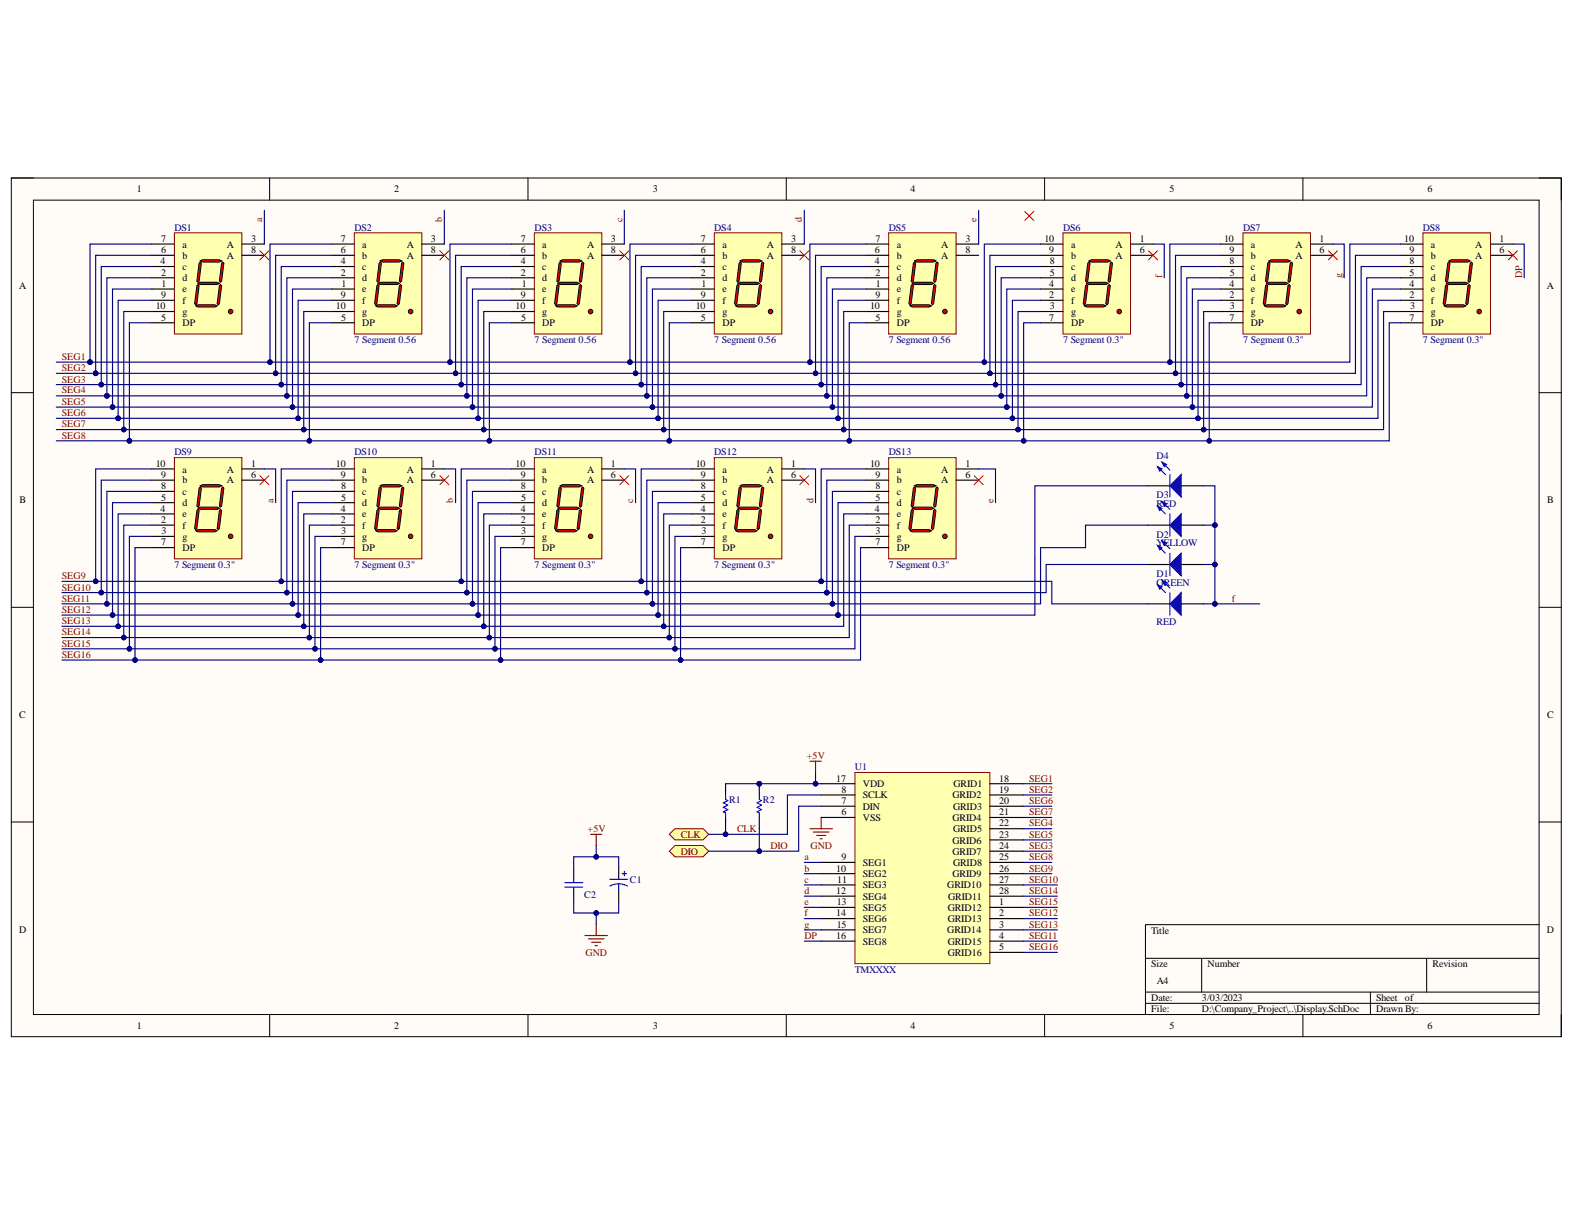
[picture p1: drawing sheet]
<svg xmlns="http://www.w3.org/2000/svg" width="279mm" height="216mm" viewBox="0 0 279 216" stroke-linecap="round" stroke-linejoin="round" font-family="sans-serif">
<defs><g id="words">
<g font-size="1.8">
<text x="24.3" y="34.2">1</text>
<text x="70" y="34.2">2</text>
<text x="115.9" y="34.2">3</text>
<text x="161.6" y="34.2">4</text>
<text x="207.6" y="34.2">5</text>
<text x="253.4" y="34.2">6</text>
<text x="28.5" y="46.9">4</text>
<text x="28.6" y="44.9">6</text>
<text x="28.6" y="43">7</text>
<text x="32.4" y="48">c</text>
<text x="32.4" y="45.9">b</text>
<text x="32.4" y="44">a</text>
<text x="40.3" y="44">A</text>
<text x="40.3" y="45.9">A</text>
<text x="44.6" y="43">3</text>
<text x="44.6" y="44.9">8</text>
<text x="60.5" y="46.9">4</text>
<text x="60.5" y="44.9">6</text>
<text x="60.5" y="43">7</text>
<text x="64.3" y="48">c</text>
<text x="64.3" y="45.9">b</text>
<text x="64.3" y="44">a</text>
<text x="72.2" y="44">A</text>
<text x="72.2" y="45.9">A</text>
<text x="76.5" y="43">3</text>
<text x="76.5" y="44.9">8</text>
<text x="92.5" y="46.9">4</text>
<text x="92.5" y="44.9">6</text>
<text x="92.5" y="43">7</text>
<text x="96.3" y="48">c</text>
<text x="96.3" y="45.9">b</text>
<text x="96.3" y="44">a</text>
<text x="104.2" y="44">A</text>
<text x="104.2" y="45.9">A</text>
<text x="108.4" y="43">3</text>
<text x="108.4" y="44.9">8</text>
<text x="124.4" y="46.9">4</text>
<text x="124.4" y="44.9">6</text>
<text x="124.4" y="43">7</text>
<text x="128.2" y="48">c</text>
<text x="128.2" y="45.9">b</text>
<text x="128.2" y="44">a</text>
<text x="136.1" y="44">A</text>
<text x="136.1" y="45.9">A</text>
<text x="140.4" y="43">3</text>
<text x="140.4" y="44.9">8</text>
<text x="155.3" y="46.9">4</text>
<text x="155.3" y="44.9">6</text>
<text x="155.4" y="43">7</text>
<text x="159.2" y="48">c</text>
<text x="159.2" y="45.9">b</text>
<text x="159.2" y="44">a</text>
<text x="167.1" y="44">A</text>
<text x="167.1" y="45.9">A</text>
<text x="171.4" y="43">3</text>
<text x="171.4" y="44.9">8</text>
<text x="185.4" y="43">10</text>
<text x="186.3" y="44.9">9</text>
<text x="186.3" y="46.9">8</text>
<text x="190.2" y="48">c</text>
<text x="190.2" y="45.9">b</text>
<text x="190.2" y="44">a</text>
<text x="198" y="44">A</text>
<text x="198" y="45.9">A</text>
<text x="202.3" y="43">1</text>
<text x="202.3" y="44.9">6</text>
<text x="217.3" y="43">10</text>
<text x="218.2" y="46.9">8</text>
<text x="218.2" y="44.9">9</text>
<text x="222" y="48">c</text>
<text x="222" y="45.9">b</text>
<text x="222" y="44">a</text>
<text x="230" y="44">A</text>
<text x="230" y="45.9">A</text>
<text x="234.2" y="43">1</text>
<text x="234.2" y="44.9">6</text>
<text x="249.3" y="43">10</text>
<text x="250.2" y="46.9">8</text>
<text x="250.2" y="44.9">9</text>
<text x="254" y="48">c</text>
<text x="254" y="45.9">b</text>
<text x="254" y="44">a</text>
<text x="261.9" y="44">A</text>
<text x="261.9" y="45.9">A</text>
<text x="266.2" y="43">1</text>
<text x="266.2" y="44.9">6</text>
<text x="3.4" y="51.3">A</text>
<text x="28.6" y="52.9">9</text>
<text x="28.6" y="49">2</text>
<text x="28.7" y="50.9">1</text>
<text x="32.4" y="54">f</text>
<text x="32.4" y="51.9">e</text>
<text x="32.4" y="49.9">d</text>
<text x="60.5" y="52.9">9</text>
<text x="60.5" y="49">2</text>
<text x="60.6" y="50.9">1</text>
<text x="64.3" y="54">f</text>
<text x="64.3" y="51.9">e</text>
<text x="64.3" y="49.9">d</text>
<text x="92.5" y="52.9">9</text>
<text x="92.5" y="49">2</text>
<text x="92.6" y="50.9">1</text>
<text x="96.3" y="54">f</text>
<text x="96.3" y="51.9">e</text>
<text x="96.3" y="49.9">d</text>
<text x="124.4" y="52.9">9</text>
<text x="124.4" y="49">2</text>
<text x="124.5" y="50.9">1</text>
<text x="128.2" y="54">f</text>
<text x="128.2" y="51.9">e</text>
<text x="128.2" y="49.9">d</text>
<text x="155.4" y="52.9">9</text>
<text x="155.4" y="49">2</text>
<text x="155.5" y="50.9">1</text>
<text x="159.2" y="54">f</text>
<text x="159.2" y="51.9">e</text>
<text x="159.2" y="49.9">d</text>
<text x="186.3" y="52.9">2</text>
<text x="186.3" y="50.9">4</text>
<text x="186.3" y="49">5</text>
<text x="190.2" y="54">f</text>
<text x="190.2" y="51.9">e</text>
<text x="190.2" y="49.9">d</text>
<text x="218.2" y="52.9">2</text>
<text x="218.2" y="50.9">4</text>
<text x="218.3" y="49">5</text>
<text x="222" y="54">f</text>
<text x="222" y="51.9">e</text>
<text x="222" y="49.9">d</text>
<text x="250.2" y="52.9">2</text>
<text x="250.2" y="50.9">4</text>
<text x="250.2" y="49">5</text>
<text x="254" y="54">f</text>
<text x="254" y="51.9">e</text>
<text x="254" y="49.9">d</text>
<text x="274.6" y="51.3">A</text>
<text x="27.7" y="54.9">10</text>
<text x="28.6" y="56.9">5</text>
<text x="32.4" y="55.9">g</text>
<text x="32.4" y="57.9">DP</text>
<text x="59.6" y="54.9">10</text>
<text x="60.6" y="56.9">5</text>
<text x="64.3" y="55.9">g</text>
<text x="64.3" y="57.9">DP</text>
<text x="91.5" y="54.9">10</text>
<text x="92.5" y="56.9">5</text>
<text x="96.3" y="55.9">g</text>
<text x="96.3" y="57.9">DP</text>
<text x="123.5" y="54.9">10</text>
<text x="124.4" y="56.9">5</text>
<text x="128.2" y="55.9">g</text>
<text x="128.2" y="57.9">DP</text>
<text x="154.5" y="54.9">10</text>
<text x="155.4" y="56.9">5</text>
<text x="159.2" y="55.9">g</text>
<text x="159.2" y="57.9">DP</text>
<text x="186.3" y="56.9">7</text>
<text x="186.3" y="54.9">3</text>
<text x="190.2" y="55.9">g</text>
<text x="190.2" y="57.9">DP</text>
<text x="218.2" y="56.9">7</text>
<text x="218.3" y="54.9">3</text>
<text x="222" y="55.9">g</text>
<text x="222" y="57.9">DP</text>
<text x="250.2" y="56.9">7</text>
<text x="250.3" y="54.9">3</text>
<text x="254" y="55.9">g</text>
<text x="254" y="57.9">DP</text>
<text x="27.7" y="82.9">10</text>
<text x="32.4" y="83.9">a</text>
<text x="40.3" y="83.9">A</text>
<text x="44.6" y="82.9">1</text>
<text x="59.6" y="82.9">10</text>
<text x="64.3" y="83.9">a</text>
<text x="72.2" y="83.9">A</text>
<text x="76.5" y="82.9">1</text>
<text x="91.5" y="82.9">10</text>
<text x="96.3" y="83.9">a</text>
<text x="104.2" y="83.9">A</text>
<text x="108.4" y="82.9">1</text>
<text x="123.5" y="82.9">10</text>
<text x="128.2" y="83.9">a</text>
<text x="136.1" y="83.9">A</text>
<text x="140.4" y="82.9">1</text>
<text x="154.5" y="82.9">10</text>
<text x="159.2" y="83.9">a</text>
<text x="167.1" y="83.9">A</text>
<text x="171.4" y="82.9">1</text>
<text x="3.5" y="89.4">B</text>
<text x="28.6" y="88.9">5</text>
<text x="28.6" y="86.9">8</text>
<text x="28.6" y="84.8">9</text>
<text x="32.4" y="89.8">d</text>
<text x="32.4" y="87.9">c</text>
<text x="32.4" y="85.8">b</text>
<text x="40.3" y="85.8">A</text>
<text x="44.6" y="84.8">6</text>
<text x="60.5" y="84.8">9</text>
<text x="60.6" y="88.9">5</text>
<text x="60.6" y="86.9">8</text>
<text x="64.3" y="89.8">d</text>
<text x="64.3" y="87.9">c</text>
<text x="64.3" y="85.8">b</text>
<text x="72.2" y="85.8">A</text>
<text x="76.5" y="84.8">6</text>
<text x="92.5" y="86.9">8</text>
<text x="92.5" y="84.8">9</text>
<text x="92.5" y="88.9">5</text>
<text x="96.3" y="89.8">d</text>
<text x="96.3" y="87.9">c</text>
<text x="96.3" y="85.8">b</text>
<text x="104.2" y="85.8">A</text>
<text x="108.4" y="84.8">6</text>
<text x="124.4" y="88.9">5</text>
<text x="124.4" y="86.9">8</text>
<text x="124.4" y="84.8">9</text>
<text x="128.2" y="89.8">d</text>
<text x="128.2" y="87.9">c</text>
<text x="128.2" y="85.8">b</text>
<text x="136.1" y="85.8">A</text>
<text x="140.4" y="84.8">6</text>
<text x="155.4" y="88.9">5</text>
<text x="155.4" y="86.9">8</text>
<text x="155.4" y="84.8">9</text>
<text x="159.2" y="89.8">d</text>
<text x="159.2" y="87.9">c</text>
<text x="159.2" y="85.8">b</text>
<text x="167.1" y="85.8">A</text>
<text x="171.4" y="84.8">6</text>
<text x="274.7" y="89.4">B</text>
<text x="28.5" y="90.8">4</text>
<text x="28.6" y="92.9">2</text>
<text x="28.7" y="94.8">3</text>
<text x="32.4" y="93.9">f</text>
<text x="32.4" y="95.8">g</text>
<text x="32.4" y="91.8">e</text>
<text x="60.5" y="92.9">2</text>
<text x="60.5" y="90.8">4</text>
<text x="60.6" y="94.8">3</text>
<text x="64.3" y="93.9">f</text>
<text x="64.3" y="95.8">g</text>
<text x="64.3" y="91.8">e</text>
<text x="92.5" y="92.9">2</text>
<text x="92.5" y="90.8">4</text>
<text x="92.5" y="94.8">3</text>
<text x="96.3" y="93.9">f</text>
<text x="96.3" y="95.8">g</text>
<text x="96.3" y="91.8">e</text>
<text x="124.4" y="92.9">2</text>
<text x="124.4" y="90.8">4</text>
<text x="124.5" y="94.8">3</text>
<text x="128.2" y="93.9">f</text>
<text x="128.2" y="95.8">g</text>
<text x="128.2" y="91.8">e</text>
<text x="155.3" y="90.8">4</text>
<text x="155.4" y="92.9">2</text>
<text x="155.4" y="94.8">3</text>
<text x="159.2" y="93.9">f</text>
<text x="159.2" y="95.8">g</text>
<text x="159.2" y="91.8">e</text>
<text x="28.6" y="96.8">7</text>
<text x="32.4" y="97.9">DP</text>
<text x="60.5" y="96.8">7</text>
<text x="64.3" y="97.9">DP</text>
<text x="92.5" y="96.8">7</text>
<text x="96.3" y="97.9">DP</text>
<text x="124.4" y="96.8">7</text>
<text x="128.2" y="97.9">DP</text>
<text x="155.4" y="96.8">7</text>
<text x="159.2" y="97.9">DP</text>
<text x="3.4" y="127.5">C</text>
<text x="274.7" y="127.5">C</text>
<text x="148.5" y="138.8">17</text>
<text x="149.4" y="142.8">7</text>
<text x="149.4" y="140.7">8</text>
<text x="153.2" y="143.8">DIN</text>
<text x="153.2" y="141.7">SCLK</text>
<text x="153.2" y="139.8">VDD</text>
<text x="169.1" y="141.7">GRID2</text>
<text x="169.2" y="143.8">GRID3</text>
<text x="169.3" y="139.8">GRID1</text>
<text x="177.4" y="138.8">18</text>
<text x="177.4" y="140.7">19</text>
<text x="177.4" y="142.8">20</text>
<text x="149.4" y="144.8">6</text>
<text x="153.2" y="145.7">VSS</text>
<text x="169.1" y="145.7">GRID4</text>
<text x="169.1" y="149.8">GRID6</text>
<text x="169.2" y="147.7">GRID5</text>
<text x="177.4" y="144.8">21</text>
<text x="177.4" y="146.7">22</text>
<text x="177.4" y="148.8">23</text>
<text x="148.5" y="154.8">10</text>
<text x="149.4" y="152.7">9</text>
<text x="153.2" y="153.7">SEG1</text>
<text x="153.2" y="155.7">SEG2</text>
<text x="169.1" y="151.7">GRID7</text>
<text x="169.1" y="155.7">GRID9</text>
<text x="169.2" y="153.7">GRID8</text>
<text x="177.4" y="150.7">24</text>
<text x="177.4" y="152.7">25</text>
<text x="177.4" y="154.8">26</text>
<text x="148.5" y="158.7">12</text>
<text x="148.5" y="160.7">13</text>
<text x="148.6" y="156.7">11</text>
<text x="153.2" y="157.7">SEG3</text>
<text x="153.2" y="159.8">SEG4</text>
<text x="153.2" y="161.7">SEG5</text>
<text x="168.2" y="157.7">GRID10</text>
<text x="168.2" y="161.7">GRID12</text>
<text x="168.3" y="159.8">GRID11</text>
<text x="177.4" y="160.7">1</text>
<text x="177.4" y="156.7">27</text>
<text x="177.4" y="158.7">28</text>
<text x="3.4" y="165.6">D</text>
<text x="148.5" y="162.7">14</text>
<text x="148.5" y="166.7">16</text>
<text x="148.5" y="164.7">15</text>
<text x="153.2" y="163.7">SEG6</text>
<text x="153.2" y="165.7">SEG7</text>
<text x="153.2" y="167.7">SEG8</text>
<text x="168.2" y="165.7">GRID14</text>
<text x="168.2" y="163.7">GRID13</text>
<text x="168.2" y="167.7">GRID15</text>
<text x="177.4" y="162.7">2</text>
<text x="177.4" y="164.7">3</text>
<text x="177.4" y="166.7">4</text>
<text x="204.4" y="165.8">Title</text>
<text x="274.6" y="165.6">D</text>
<text x="168.2" y="169.7">GRID16</text>
<text x="177.4" y="168.7">5</text>
<text x="204.4" y="171.8">Size</text>
<text x="214.3" y="171.8">Number</text>
<text x="254.3" y="171.8">Revision</text>
<text x="204.4" y="177.8">Date:</text>
<text x="204.4" y="179.7">File:</text>
<text x="205.4" y="174.7">A4</text>
<text x="213.3" y="177.8">3/03/2023</text>
<text x="213.3" y="179.7">D:\Company_Project\..\Display.SchDoc</text>
<text x="244.3" y="177.8">Sheet</text>
<text x="244.3" y="179.7">Drawn By:</text>
<text x="249.4" y="177.8">of</text>
<text x="24.3" y="182.7">1</text>
<text x="70" y="182.7">2</text>
<text x="115.9" y="182.7">3</text>
<text x="161.6" y="182.7">4</text>
<text x="207.6" y="182.7">5</text>
<text x="253.4" y="182.7">6</text>
</g>
<g font-size="1.8" fill="#000080">
<text x="31" y="40.9">DS1</text>
<text x="62.9" y="40.9">DS2</text>
<text x="94.9" y="40.9">DS3</text>
<text x="126.8" y="40.9">DS4</text>
<text x="157.8" y="40.9">DS5</text>
<text x="188.7" y="40.9">DS6</text>
<text x="220.7" y="40.9">DS7</text>
<text x="252.6" y="40.9">DS8</text>
<text x="62.9" y="60.9">7 Segment 0.56</text>
<text x="94.9" y="60.9">7 Segment 0.56</text>
<text x="126.8" y="60.9">7 Segment 0.56</text>
<text x="157.8" y="60.9">7 Segment 0.56</text>
<text x="188.7" y="60.9">7 Segment 0.3&quot;</text>
<text x="220.7" y="60.9">7 Segment 0.3&quot;</text>
<text x="252.6" y="60.9">7 Segment 0.3&quot;</text>
<text x="31" y="80.9">DS9</text>
<text x="62.9" y="80.9">DS10</text>
<text x="94.9" y="80.9">DS11</text>
<text x="126.8" y="80.9">DS12</text>
<text x="157.8" y="80.9">DS13</text>
<text x="205.3" y="81.4">D4</text>
<text x="205.3" y="88.5">D3</text>
<text x="205.3" y="95.5">D2</text>
<text x="205.3" y="90.1">RED</text>
<text x="31" y="100.8">7 Segment 0.3&quot;</text>
<text x="62.9" y="100.8">7 Segment 0.3&quot;</text>
<text x="94.9" y="100.8">7 Segment 0.3&quot;</text>
<text x="126.8" y="100.8">7 Segment 0.3&quot;</text>
<text x="157.8" y="100.8">7 Segment 0.3&quot;</text>
<text x="205.3" y="97">YELLOW</text>
<text x="205.3" y="102.4">D1</text>
<text x="205.3" y="104">GREEN</text>
<text x="205.3" y="111">RED</text>
<text x="151.7" y="136.7">U1</text>
<text x="129.4" y="142.6">R1</text>
<text x="135.4" y="142.6">R2</text>
<text x="103.7" y="159.5">C2</text>
<text x="111.8" y="156.7">C1</text>
<text x="151.7" y="172.7">TMXXXX</text>
</g>
<g font-size="1.8" fill="#800000">
<text x="46.5" y="39.3" transform="rotate(-90 46.5 39.3)">a</text>
<text x="78.5" y="39.3" transform="rotate(-90 78.5 39.3)">b</text>
<text x="110.5" y="39.3" transform="rotate(-90 110.5 39.3)">c</text>
<text x="142.4" y="39.3" transform="rotate(-90 142.4 39.3)">d</text>
<text x="173.3" y="39.3" transform="rotate(-90 173.3 39.3)">e</text>
<text x="206.3" y="49.3" transform="rotate(-90 206.3 49.3)">f</text>
<text x="238.2" y="49.3" transform="rotate(-90 238.2 49.3)">g</text>
<text x="270.2" y="49.3" transform="rotate(-90 270.2 49.3)">DP</text>
<text x="11" y="63.9">SEG1</text>
<text x="11" y="65.9">SEG2</text>
<text x="11" y="67.9">SEG3</text>
<text x="11" y="69.9">SEG4</text>
<text x="11" y="71.9">SEG5</text>
<text x="11" y="73.9">SEG6</text>
<text x="11" y="75.9">SEG7</text>
<text x="11" y="77.9">SEG8</text>
<text x="48.6" y="89.2" transform="rotate(-90 48.6 89.2)">a</text>
<text x="80.4" y="89.2" transform="rotate(-90 80.4 89.2)">b</text>
<text x="112.4" y="89.2" transform="rotate(-90 112.4 89.2)">c</text>
<text x="144.4" y="89.2" transform="rotate(-90 144.4 89.2)">d</text>
<text x="176.4" y="89.2" transform="rotate(-90 176.4 89.2)">e</text>
<text x="11" y="102.8">SEG9</text>
<text x="11" y="104.9">SEG10</text>
<text x="11" y="106.8">SEG11</text>
<text x="218.7" y="106.8">f</text>
<text x="11" y="108.8">SEG12</text>
<text x="11" y="110.8">SEG13</text>
<text x="11" y="112.8">SEG14</text>
<text x="11" y="116.8">SEG16</text>
<text x="11" y="114.8">SEG15</text>
<text x="143.2" y="134.8">+5V</text>
<text x="182.7" y="138.8">SEG1</text>
<text x="182.7" y="140.7">SEG2</text>
<text x="182.7" y="142.8">SEG6</text>
<text x="104.3" y="147.7">+5V</text>
<text x="120.9" y="148.8">CLK</text>
<text x="130.9" y="147.7">CLK</text>
<text x="182.7" y="146.7">SEG4</text>
<text x="182.7" y="148.8">SEG5</text>
<text x="182.7" y="144.8">SEG7</text>
<text x="120.9" y="151.7">DIO</text>
<text x="136.8" y="150.7">DIO</text>
<text x="142.8" y="152.7">a</text>
<text x="142.8" y="154.8">b</text>
<text x="143.9" y="150.7">GND</text>
<text x="182.7" y="150.7">SEG3</text>
<text x="182.7" y="152.7">SEG8</text>
<text x="182.7" y="154.8">SEG9</text>
<text x="142.8" y="156.7">c</text>
<text x="142.8" y="158.7">d</text>
<text x="142.8" y="160.7">e</text>
<text x="182.7" y="156.7">SEG10</text>
<text x="182.7" y="158.7">SEG14</text>
<text x="182.7" y="160.7">SEG15</text>
<text x="142.8" y="162.7">f</text>
<text x="142.8" y="164.7">g</text>
<text x="142.8" y="166.7">DP</text>
<text x="182.7" y="166.7">SEG11</text>
<text x="182.7" y="162.7">SEG12</text>
<text x="182.7" y="164.7">SEG13</text>
<text x="104" y="169.7">GND</text>
<text x="182.7" y="168.7">SEG16</text>
</g>
</g></defs>
<path d="M2 31.6h275.1v152.5h-275.1z" fill-rule="evenodd" fill="#fffcf8"/>
<path d="M2 31.6h275.1v152.5h-275.1z" fill="none" stroke="#000" stroke-width=".18"/>
<path d="M5.9 35.5h267.3v144.6h-267.3z" fill-rule="evenodd" fill="#fffcf8"/>
<g fill="none" stroke="#000" stroke-width=".18">
<path d="M2 31.6h3.9M5.9 35.5h267.3v144.6h-267.3zM47.9 31.6v3.9M93.7 31.6v3.9M139.6 31.6v3.9M185.4 31.6v3.9M231.3 31.6v3.9M273.2 31.6h3.9v3.9M2 69.7h3.9M273.2 69.7h3.9M2 107.8h3.9M273.2 107.8h3.9"/>
<path d="M2 145.9h3.9M273.2 145.9h3.9M203.3 170.2h69.9M203.3 176.1h69.9M203.3 178.1h69.9M213.3 170.2v5.9M243.3 176.1v4M253.2 170.2v5.9M273.2 164.2h-69.9v15.9M47.9 180.1v4M93.7 180.1v4M139.6 180.1v4"/>
<path d="M185.4 180.1v4M231.3 180.1v4M277.1 180.1v4"/>
</g>
<path d="M143.8 135.2h2M144.8 135.2v2M104.8 148.1h2M105.8 148.1v2M103.8 166.1h4M104.4 166.7h2.8M105 167.3h1.6M105.6 167.9h.4M105.8 164.1v2" fill="none" stroke="#800000" stroke-width=".2"/>
<path d="M101.8 154.1v2M101.8 158.1v2M109.8 154.1v2M109.8 158.1v2" fill="none" stroke="#000" stroke-width=".2"/>
<path d="M100.2 156.7h3.2M100.2 157.5h3.2M101.8 156.1v.6M101.8 157.5v.6M108.2 156.1h3.2M109.8 156.9l.8 .1 .8 .3M109.8 156.9l-.8 .1-.7 .3M109.8 156.9v1.2M110.4 155.1h.8M110.8 154.7v.8" fill="none" stroke="#00f" stroke-width=".2"/>
<path d="M101.8 154.1v-2h8v2" fill="none" stroke="#000080" stroke-width=".2"/>
<circle cx="105.8" cy="152.1" r=".4" fill="#000080"/>
<circle cx="105.8" cy="152.1" r=".4" fill="none" stroke="#000080" stroke-width=".18"/>
<path d="M101.8 160.1v2h8v-2" fill="none" stroke="#000080" stroke-width=".2"/>
<circle cx="105.8" cy="162.1" r=".4" fill="#000080"/>
<circle cx="105.8" cy="162.1" r=".4" fill="none" stroke="#000080" stroke-width=".18"/>
<path d="M143.8 147.1h4M144.4 147.7h2.8M145 148.3h1.6M145.6 148.9h.4M145.8 145.1v2" fill="none" stroke="#800000" stroke-width=".2"/>
<path d="M31 41.3h11.9v18h-11.9z" fill-rule="evenodd" fill="#ffffb0"/>
<path d="M31 41.3h11.9v18h-11.9z" fill="none" stroke="#800000" stroke-width=".18"/>
<path d="M27 53.3h4M27 55.3h4M27 51.3h4M27 49.3h4M27 43.3h4M27 47.3h4M27 57.3h4M27 45.3h4M42.9 43.3h4" fill="none" stroke="#000" stroke-width=".2"/>
<circle cx="40.9" cy="55.3" r=".4" fill="#f00"/>
<circle cx="40.9" cy="55.3" r=".4" fill="none" stroke="#000" stroke-width=".18"/>
<path d="M34.7 54.3l.5-.2h2.9l.4 .2-.4 .2h-2.9z" fill-rule="evenodd" fill="#f00"/>
<path d="M34.7 54.3l.5-.2h2.9l.4 .2-.4 .2h-2.9z" fill="none" stroke="#000" stroke-width=".18"/>
<path d="M35.2 50.3l.3-.2h3l.4 .2-.4 .2h-3z" fill-rule="evenodd" fill="#f00"/>
<path d="M35.2 50.3l.3-.2h3l.4 .2-.4 .2h-3z" fill="none" stroke="#000" stroke-width=".18"/>
<path d="M35.5 46.3l.4-.2h3l.4 .2-.4 .2h-3z" fill-rule="evenodd" fill="#f00"/>
<path d="M35.5 46.3l.4-.2h3l.4 .2-.4 .2h-3z" fill="none" stroke="#000" stroke-width=".18"/>
<path d="M39.5 46.5l.2 .2-.4 3.2-.2 .2-.2-.2 .4-3.2z" fill-rule="evenodd" fill="#f00"/>
<path d="M39.5 46.5l.2 .2-.4 3.2-.2 .2-.2-.2 .4-3.2z" fill="none" stroke="#000" stroke-width=".18"/>
<path d="M35.3 46.7l.2-.2 .2 .2-.4 3.2-.1 .2-.2-.2z" fill-rule="evenodd" fill="#f00"/>
<path d="M35.3 46.7l.2-.2 .2 .2-.4 3.2-.1 .2-.2-.2z" fill="none" stroke="#000" stroke-width=".18"/>
<path d="M35 50.7l.2-.2 .1 .2-.3 3.2-.3 .2-.2-.2z" fill-rule="evenodd" fill="#f00"/>
<path d="M35 50.7l.2-.2 .1 .2-.3 3.2-.3 .2-.2-.2z" fill="none" stroke="#000" stroke-width=".18"/>
<path d="M38.9 50.7l.2-.2 .2 .2-.4 3.2-.2 .2-.2-.2z" fill-rule="evenodd" fill="#f00"/>
<path d="M38.9 50.7l.2-.2 .2 .2-.4 3.2-.2 .2-.2-.2z" fill="none" stroke="#000" stroke-width=".18"/>
<path d="M42.9 45.3h4" fill="none" stroke="#000" stroke-width=".2"/>
<path d="M62.9 41.3h12v18h-12z" fill-rule="evenodd" fill="#ffffb0"/>
<path d="M62.9 41.3h12v18h-12z" fill="none" stroke="#800000" stroke-width=".18"/>
<path d="M58.9 53.3h4M58.9 55.3h4M58.9 51.3h4M58.9 49.3h4M58.9 43.3h4M58.9 47.3h4M58.9 57.3h4M58.9 45.3h4M74.9 43.3h4" fill="none" stroke="#000" stroke-width=".2"/>
<circle cx="72.9" cy="55.3" r=".4" fill="#f00"/>
<circle cx="72.9" cy="55.3" r=".4" fill="none" stroke="#000" stroke-width=".18"/>
<path d="M66.7 54.3l.4-.2h3l.4 .2-.4 .2h-3z" fill-rule="evenodd" fill="#f00"/>
<path d="M66.7 54.3l.4-.2h3l.4 .2-.4 .2h-3z" fill="none" stroke="#000" stroke-width=".18"/>
<path d="M67.1 50.3l.4-.2h3l.4 .2-.4 .2h-3z" fill-rule="evenodd" fill="#f00"/>
<path d="M67.1 50.3l.4-.2h3l.4 .2-.4 .2h-3z" fill="none" stroke="#000" stroke-width=".18"/>
<path d="M67.5 46.3l.4-.2h3l.4 .2-.4 .2h-3z" fill-rule="evenodd" fill="#f00"/>
<path d="M67.5 46.3l.4-.2h3l.4 .2-.4 .2h-3z" fill="none" stroke="#000" stroke-width=".18"/>
<path d="M71.5 46.5l.2 .2-.4 3.2-.2 .2-.2-.2 .4-3.2z" fill-rule="evenodd" fill="#f00"/>
<path d="M71.5 46.5l.2 .2-.4 3.2-.2 .2-.2-.2 .4-3.2z" fill="none" stroke="#000" stroke-width=".18"/>
<path d="M67.3 46.7l.2-.2 .2 .2-.4 3.2-.2 .2-.2-.2z" fill-rule="evenodd" fill="#f00"/>
<path d="M67.3 46.7l.2-.2 .2 .2-.4 3.2-.2 .2-.2-.2z" fill="none" stroke="#000" stroke-width=".18"/>
<path d="M67.1 50.5l.2 .2-.4 3.2-.2 .2-.2-.2 .4-3.2z" fill-rule="evenodd" fill="#f00"/>
<path d="M67.1 50.5l.2 .2-.4 3.2-.2 .2-.2-.2 .4-3.2z" fill="none" stroke="#000" stroke-width=".18"/>
<path d="M70.9 50.7l.2-.2 .2 .2-.4 3.2-.2 .2-.2-.2z" fill-rule="evenodd" fill="#f00"/>
<path d="M70.9 50.7l.2-.2 .2 .2-.4 3.2-.2 .2-.2-.2z" fill="none" stroke="#000" stroke-width=".18"/>
<path d="M74.9 45.3h4" fill="none" stroke="#000" stroke-width=".2"/>
<path d="M94.8 41.3h12v18h-12z" fill-rule="evenodd" fill="#ffffb0"/>
<path d="M94.8 41.3h12v18h-12z" fill="none" stroke="#800000" stroke-width=".18"/>
<path d="M90.9 53.3h3.9M90.9 55.3h3.9M90.9 51.3h3.9M90.9 49.3h3.9M90.9 43.3h3.9M90.9 47.3h3.9M90.9 57.3h3.9M90.9 45.3h3.9M106.8 43.3h4" fill="none" stroke="#000" stroke-width=".2"/>
<circle cx="104.8" cy="55.3" r=".4" fill="#f00"/>
<circle cx="104.8" cy="55.3" r=".4" fill="none" stroke="#000" stroke-width=".18"/>
<path d="M98.6 54.3l.4-.2h3l.4 .2-.4 .2h-3z" fill-rule="evenodd" fill="#f00"/>
<path d="M98.6 54.3l.4-.2h3l.4 .2-.4 .2h-3z" fill="none" stroke="#000" stroke-width=".18"/>
<path d="M99 50.3l.4-.2h3l.4 .2-.4 .2h-3z" fill-rule="evenodd" fill="#f00"/>
<path d="M99 50.3l.4-.2h3l.4 .2-.4 .2h-3z" fill="none" stroke="#000" stroke-width=".18"/>
<path d="M99.4 46.3l.4-.2h3l.4 .2-.4 .2h-3z" fill-rule="evenodd" fill="#f00"/>
<path d="M99.4 46.3l.4-.2h3l.4 .2-.4 .2h-3z" fill="none" stroke="#000" stroke-width=".18"/>
<path d="M103.4 46.5l.2 .2-.4 3.2-.2 .2-.2-.2 .4-3.2z" fill-rule="evenodd" fill="#f00"/>
<path d="M103.4 46.5l.2 .2-.4 3.2-.2 .2-.2-.2 .4-3.2z" fill="none" stroke="#000" stroke-width=".18"/>
<path d="M99.2 46.7l.2-.2 .2 .2-.4 3.2-.2 .2-.2-.2z" fill-rule="evenodd" fill="#f00"/>
<path d="M99.2 46.7l.2-.2 .2 .2-.4 3.2-.2 .2-.2-.2z" fill="none" stroke="#000" stroke-width=".18"/>
<path d="M99 50.5l.2 .2-.4 3.2-.2 .2-.2-.2 .4-3.2z" fill-rule="evenodd" fill="#f00"/>
<path d="M99 50.5l.2 .2-.4 3.2-.2 .2-.2-.2 .4-3.2z" fill="none" stroke="#000" stroke-width=".18"/>
<path d="M102.8 50.7l.2-.2 .2 .2-.4 3.2-.2 .2-.2-.2z" fill-rule="evenodd" fill="#f00"/>
<path d="M102.8 50.7l.2-.2 .2 .2-.4 3.2-.2 .2-.2-.2z" fill="none" stroke="#000" stroke-width=".18"/>
<path d="M106.8 45.3h4" fill="none" stroke="#000" stroke-width=".2"/>
<path d="M126.8 41.3h12v18h-12z" fill-rule="evenodd" fill="#ffffb0"/>
<path d="M126.8 41.3h12v18h-12z" fill="none" stroke="#800000" stroke-width=".18"/>
<path d="M122.8 53.3h4M122.8 55.3h4M122.8 51.3h4M122.8 49.3h4M122.8 43.3h4M122.8 47.3h4M122.8 57.3h4M122.8 45.3h4M138.8 43.3h4" fill="none" stroke="#000" stroke-width=".2"/>
<circle cx="136.8" cy="55.3" r=".4" fill="#f00"/>
<circle cx="136.8" cy="55.3" r=".4" fill="none" stroke="#000" stroke-width=".18"/>
<path d="M130.6 54.3l.4-.2h3l.4 .2-.4 .2h-3z" fill-rule="evenodd" fill="#f00"/>
<path d="M130.6 54.3l.4-.2h3l.4 .2-.4 .2h-3z" fill="none" stroke="#000" stroke-width=".18"/>
<path d="M131 50.3l.4-.2h3l.4 .2-.4 .2h-3z" fill-rule="evenodd" fill="#f00"/>
<path d="M131 50.3l.4-.2h3l.4 .2-.4 .2h-3z" fill="none" stroke="#000" stroke-width=".18"/>
<path d="M131.4 46.3l.4-.2h3l.4 .2-.4 .2h-3z" fill-rule="evenodd" fill="#f00"/>
<path d="M131.4 46.3l.4-.2h3l.4 .2-.4 .2h-3z" fill="none" stroke="#000" stroke-width=".18"/>
<path d="M135.2 46.7l.2-.2 .2 .2-.4 3.2-.2 .2-.2-.2z" fill-rule="evenodd" fill="#f00"/>
<path d="M135.2 46.7l.2-.2 .2 .2-.4 3.2-.2 .2-.2-.2z" fill="none" stroke="#000" stroke-width=".18"/>
<path d="M131.2 46.7l.2-.2 .2 .2-.4 3.2-.2 .2-.2-.2z" fill-rule="evenodd" fill="#f00"/>
<path d="M131.2 46.7l.2-.2 .2 .2-.4 3.2-.2 .2-.2-.2z" fill="none" stroke="#000" stroke-width=".18"/>
<path d="M131 50.5l.2 .2-.4 3.2-.2 .2-.2-.2 .4-3.2z" fill-rule="evenodd" fill="#f00"/>
<path d="M131 50.5l.2 .2-.4 3.2-.2 .2-.2-.2 .4-3.2z" fill="none" stroke="#000" stroke-width=".18"/>
<path d="M134.8 50.7l.2-.2 .2 .2-.4 3.2-.2 .2-.2-.2z" fill-rule="evenodd" fill="#f00"/>
<path d="M134.8 50.7l.2-.2 .2 .2-.4 3.2-.2 .2-.2-.2z" fill="none" stroke="#000" stroke-width=".18"/>
<path d="M138.8 45.3h4" fill="none" stroke="#000" stroke-width=".2"/>
<path d="M157.7 41.3h12v18h-12z" fill-rule="evenodd" fill="#ffffb0"/>
<path d="M157.7 41.3h12v18h-12z" fill="none" stroke="#800000" stroke-width=".18"/>
<path d="M153.8 53.3h3.9M153.8 55.3h3.9M153.8 51.3h3.9M153.8 49.3h3.9M153.8 47.3h3.9M153.8 57.3h3.9M153.8 45.3h3.9M153.8 43.3h3.9M169.7 43.3h4" fill="none" stroke="#000" stroke-width=".2"/>
<circle cx="167.7" cy="55.3" r=".4" fill="#f00"/>
<circle cx="167.7" cy="55.3" r=".4" fill="none" stroke="#000" stroke-width=".18"/>
<path d="M161.5 54.3l.4-.2h3l.4 .2-.4 .2h-3z" fill-rule="evenodd" fill="#f00"/>
<path d="M161.5 54.3l.4-.2h3l.4 .2-.4 .2h-3z" fill="none" stroke="#000" stroke-width=".18"/>
<path d="M161.9 50.3l.4-.2h3l.4 .2-.4 .2h-3z" fill-rule="evenodd" fill="#f00"/>
<path d="M161.9 50.3l.4-.2h3l.4 .2-.4 .2h-3z" fill="none" stroke="#000" stroke-width=".18"/>
<path d="M162.3 46.3l.4-.2h3l.4 .2-.4 .2h-3z" fill-rule="evenodd" fill="#f00"/>
<path d="M162.3 46.3l.4-.2h3l.4 .2-.4 .2h-3z" fill="none" stroke="#000" stroke-width=".18"/>
<path d="M166.3 46.5l.2 .2-.4 3.2-.2 .2-.2-.2 .4-3.2z" fill-rule="evenodd" fill="#f00"/>
<path d="M166.3 46.5l.2 .2-.4 3.2-.2 .2-.2-.2 .4-3.2z" fill="none" stroke="#000" stroke-width=".18"/>
<path d="M162.1 46.7l.2-.2 .2 .2-.4 3.2-.2 .2-.2-.2z" fill-rule="evenodd" fill="#f00"/>
<path d="M162.1 46.7l.2-.2 .2 .2-.4 3.2-.2 .2-.2-.2z" fill="none" stroke="#000" stroke-width=".18"/>
<path d="M161.9 50.5l.2 .2-.4 3.2-.2 .2-.2-.2 .4-3.2z" fill-rule="evenodd" fill="#f00"/>
<path d="M161.9 50.5l.2 .2-.4 3.2-.2 .2-.2-.2 .4-3.2z" fill="none" stroke="#000" stroke-width=".18"/>
<path d="M165.7 50.7l.2-.2 .2 .2-.4 3.2-.2 .2-.2-.2z" fill-rule="evenodd" fill="#f00"/>
<path d="M165.7 50.7l.2-.2 .2 .2-.4 3.2-.2 .2-.2-.2z" fill="none" stroke="#000" stroke-width=".18"/>
<path d="M169.7 45.3h4" fill="none" stroke="#000" stroke-width=".2"/>
<path d="M188.7 41.3h12v18h-12z" fill-rule="evenodd" fill="#ffffb0"/>
<path d="M188.7 41.3h12v18h-12z" fill="none" stroke="#800000" stroke-width=".18"/>
<path d="M184.7 53.3h4M184.7 55.3h4M184.7 51.3h4M184.7 49.3h4M184.7 43.3h4M184.7 47.3h4M184.7 57.3h4M184.7 45.3h4M200.7 43.3h4" fill="none" stroke="#000" stroke-width=".2"/>
<circle cx="198.7" cy="55.3" r=".4" fill="#f00"/>
<circle cx="198.7" cy="55.3" r=".4" fill="none" stroke="#000" stroke-width=".18"/>
<path d="M192.5 54.3l.4-.2h3l.4 .2-.4 .2h-3z" fill-rule="evenodd" fill="#f00"/>
<path d="M192.5 54.3l.4-.2h3l.4 .2-.4 .2h-3z" fill="none" stroke="#000" stroke-width=".18"/>
<path d="M192.9 50.3l.4-.2h3l.4 .2-.4 .2h-3z" fill-rule="evenodd" fill="#f00"/>
<path d="M192.9 50.3l.4-.2h3l.4 .2-.4 .2h-3z" fill="none" stroke="#000" stroke-width=".18"/>
<path d="M193.3 46.3l.4-.2h3l.4 .2-.4 .2h-3z" fill-rule="evenodd" fill="#f00"/>
<path d="M193.3 46.3l.4-.2h3l.4 .2-.4 .2h-3z" fill="none" stroke="#000" stroke-width=".18"/>
<path d="M197.3 46.5l.2 .2-.4 3.2-.2 .2-.2-.2 .4-3.2z" fill-rule="evenodd" fill="#f00"/>
<path d="M197.3 46.5l.2 .2-.4 3.2-.2 .2-.2-.2 .4-3.2z" fill="none" stroke="#000" stroke-width=".18"/>
<path d="M193.1 46.7l.2-.2 .2 .2-.4 3.2-.2 .2-.2-.2z" fill-rule="evenodd" fill="#f00"/>
<path d="M193.1 46.7l.2-.2 .2 .2-.4 3.2-.2 .2-.2-.2z" fill="none" stroke="#000" stroke-width=".18"/>
<path d="M192.7 50.7l.2-.2 .2 .2-.4 3.2-.2 .2-.2-.2z" fill-rule="evenodd" fill="#f00"/>
<path d="M192.7 50.7l.2-.2 .2 .2-.4 3.2-.2 .2-.2-.2z" fill="none" stroke="#000" stroke-width=".18"/>
<path d="M196.7 50.7l.2-.2 .2 .2-.4 3.2-.2 .2-.2-.2z" fill-rule="evenodd" fill="#f00"/>
<path d="M196.7 50.7l.2-.2 .2 .2-.4 3.2-.2 .2-.2-.2z" fill="none" stroke="#000" stroke-width=".18"/>
<path d="M200.7 45.3h4" fill="none" stroke="#000" stroke-width=".2"/>
<path d="M220.6 41.3h12v18h-12z" fill-rule="evenodd" fill="#ffffb0"/>
<path d="M220.6 41.3h12v18h-12z" fill="none" stroke="#800000" stroke-width=".18"/>
<path d="M216.6 53.3h4M216.6 55.3h4M216.6 51.3h4M216.6 49.3h4M216.6 43.3h4M216.6 47.3h4M216.6 57.3h4M216.6 45.3h4M232.6 43.3h4" fill="none" stroke="#000" stroke-width=".2"/>
<circle cx="230.6" cy="55.3" r=".4" fill="#f00"/>
<circle cx="230.6" cy="55.3" r=".4" fill="none" stroke="#000" stroke-width=".18"/>
<path d="M224.4 54.3l.4-.2h3l.4 .2-.4 .2h-3z" fill-rule="evenodd" fill="#f00"/>
<path d="M224.4 54.3l.4-.2h3l.4 .2-.4 .2h-3z" fill="none" stroke="#000" stroke-width=".18"/>
<path d="M224.8 50.3l.4-.2h3l.4 .2-.4 .2h-3z" fill-rule="evenodd" fill="#f00"/>
<path d="M224.8 50.3l.4-.2h3l.4 .2-.4 .2h-3z" fill="none" stroke="#000" stroke-width=".18"/>
<path d="M225.2 46.3l.4-.2h3l.4 .2-.4 .2h-3z" fill-rule="evenodd" fill="#f00"/>
<path d="M225.2 46.3l.4-.2h3l.4 .2-.4 .2h-3z" fill="none" stroke="#000" stroke-width=".18"/>
<path d="M229 46.7l.2-.2 .2 .2-.4 3.2-.2 .2-.2-.2z" fill-rule="evenodd" fill="#f00"/>
<path d="M229 46.7l.2-.2 .2 .2-.4 3.2-.2 .2-.2-.2z" fill="none" stroke="#000" stroke-width=".18"/>
<path d="M225 46.7l.2-.2 .2 .2-.4 3.2-.2 .2-.2-.2z" fill-rule="evenodd" fill="#f00"/>
<path d="M225 46.7l.2-.2 .2 .2-.4 3.2-.2 .2-.2-.2z" fill="none" stroke="#000" stroke-width=".18"/>
<path d="M224.8 50.5l.2 .2-.4 3.2-.2 .2-.2-.2 .4-3.2z" fill-rule="evenodd" fill="#f00"/>
<path d="M224.8 50.5l.2 .2-.4 3.2-.2 .2-.2-.2 .4-3.2z" fill="none" stroke="#000" stroke-width=".18"/>
<path d="M228.6 50.7l.2-.2 .2 .2-.4 3.2-.2 .2-.2-.2z" fill-rule="evenodd" fill="#f00"/>
<path d="M228.6 50.7l.2-.2 .2 .2-.4 3.2-.2 .2-.2-.2z" fill="none" stroke="#000" stroke-width=".18"/>
<path d="M232.6 45.3h4" fill="none" stroke="#000" stroke-width=".2"/>
<path d="M252.6 41.3h12v18h-12z" fill-rule="evenodd" fill="#ffffb0"/>
<path d="M252.6 41.3h12v18h-12z" fill="none" stroke="#800000" stroke-width=".18"/>
<path d="M248.6 53.3h4M248.6 55.3h4M248.6 51.3h4M248.6 49.3h4M248.6 43.3h4M248.6 47.3h4M248.6 57.3h4M248.6 45.3h4M264.6 43.3h4" fill="none" stroke="#000" stroke-width=".2"/>
<circle cx="262.6" cy="55.3" r=".4" fill="#f00"/>
<circle cx="262.6" cy="55.3" r=".4" fill="none" stroke="#000" stroke-width=".18"/>
<path d="M256.4 54.3l.4-.2h3l.4 .2-.4 .2h-3z" fill-rule="evenodd" fill="#f00"/>
<path d="M256.4 54.3l.4-.2h3l.4 .2-.4 .2h-3z" fill="none" stroke="#000" stroke-width=".18"/>
<path d="M256.8 50.3l.4-.2h3l.4 .2-.4 .2h-3z" fill-rule="evenodd" fill="#f00"/>
<path d="M256.8 50.3l.4-.2h3l.4 .2-.4 .2h-3z" fill="none" stroke="#000" stroke-width=".18"/>
<path d="M257.2 46.3l.4-.2h3l.4 .2-.4 .2h-3z" fill-rule="evenodd" fill="#f00"/>
<path d="M257.2 46.3l.4-.2h3l.4 .2-.4 .2h-3z" fill="none" stroke="#000" stroke-width=".18"/>
<path d="M261 46.7l.2-.2 .2 .2-.4 3.2-.2 .2-.2-.2z" fill-rule="evenodd" fill="#f00"/>
<path d="M261 46.7l.2-.2 .2 .2-.4 3.2-.2 .2-.2-.2z" fill="none" stroke="#000" stroke-width=".18"/>
<path d="M257 46.7l.2-.2 .2 .2-.4 3.2-.2 .2-.2-.2z" fill-rule="evenodd" fill="#f00"/>
<path d="M257 46.7l.2-.2 .2 .2-.4 3.2-.2 .2-.2-.2z" fill="none" stroke="#000" stroke-width=".18"/>
<path d="M256.6 50.7l.2-.2 .2 .2-.4 3.2-.2 .2-.2-.2z" fill-rule="evenodd" fill="#f00"/>
<path d="M256.6 50.7l.2-.2 .2 .2-.4 3.2-.2 .2-.2-.2z" fill="none" stroke="#000" stroke-width=".18"/>
<path d="M260.6 50.7l.2-.2 .2 .2-.4 3.2-.2 .2-.2-.2z" fill-rule="evenodd" fill="#f00"/>
<path d="M260.6 50.7l.2-.2 .2 .2-.4 3.2-.2 .2-.2-.2z" fill="none" stroke="#000" stroke-width=".18"/>
<path d="M264.6 45.3h4" fill="none" stroke="#000" stroke-width=".2"/>
<path d="M31 81.3h11.9v17.9h-11.9z" fill-rule="evenodd" fill="#ffffb0"/>
<path d="M31 81.3h11.9v17.9h-11.9z" fill="none" stroke="#800000" stroke-width=".18"/>
<path d="M27 93.2h4M27 95.2h4M27 91.2h4M27 89.2h4M27 83.3h4M27 87.2h4M27 97.2h4M27 85.2h4M42.9 83.3h4" fill="none" stroke="#000" stroke-width=".2"/>
<circle cx="40.9" cy="95.2" r=".4" fill="#f00"/>
<circle cx="40.9" cy="95.2" r=".4" fill="none" stroke="#000" stroke-width=".18"/>
<path d="M34.7 94.2l.5-.2h2.9l.4 .2-.4 .2h-2.9z" fill-rule="evenodd" fill="#f00"/>
<path d="M34.7 94.2l.5-.2h2.9l.4 .2-.4 .2h-2.9z" fill="none" stroke="#000" stroke-width=".18"/>
<path d="M35.2 90.2l.3-.2h3l.4 .2-.4 .2h-3z" fill-rule="evenodd" fill="#f00"/>
<path d="M35.2 90.2l.3-.2h3l.4 .2-.4 .2h-3z" fill="none" stroke="#000" stroke-width=".18"/>
<path d="M35.5 86.2l.4-.1h3l.4 .1-.4 .2h-3z" fill-rule="evenodd" fill="#f00"/>
<path d="M35.5 86.2l.4-.1h3l.4 .1-.4 .2h-3z" fill="none" stroke="#000" stroke-width=".18"/>
<path d="M39.5 86.4l.2 .3-.4 3.1-.2 .2-.2-.2 .4-3.1z" fill-rule="evenodd" fill="#f00"/>
<path d="M39.5 86.4l.2 .3-.4 3.1-.2 .2-.2-.2 .4-3.1z" fill="none" stroke="#000" stroke-width=".18"/>
<path d="M35.3 86.7l.2-.3 .2 .3-.4 3.1-.1 .2-.2-.2z" fill-rule="evenodd" fill="#f00"/>
<path d="M35.3 86.7l.2-.3 .2 .3-.4 3.1-.1 .2-.2-.2z" fill="none" stroke="#000" stroke-width=".18"/>
<path d="M35 90.6l.2-.2 .1 .2-.3 3.2-.3 .2-.2-.2z" fill-rule="evenodd" fill="#f00"/>
<path d="M35 90.6l.2-.2 .1 .2-.3 3.2-.3 .2-.2-.2z" fill="none" stroke="#000" stroke-width=".18"/>
<path d="M38.9 90.6l.2-.2 .2 .2-.4 3.2-.2 .2-.2-.2z" fill-rule="evenodd" fill="#f00"/>
<path d="M38.9 90.6l.2-.2 .2 .2-.4 3.2-.2 .2-.2-.2z" fill="none" stroke="#000" stroke-width=".18"/>
<path d="M42.9 85.2h4" fill="none" stroke="#000" stroke-width=".2"/>
<path d="M62.9 81.3h12v17.9h-12z" fill-rule="evenodd" fill="#ffffb0"/>
<path d="M62.9 81.3h12v17.9h-12z" fill="none" stroke="#800000" stroke-width=".18"/>
<path d="M58.9 93.2h4M58.9 95.2h4M58.9 91.2h4M58.9 89.2h4M58.9 83.3h4M58.9 87.2h4M58.9 97.2h4M58.9 85.2h4M74.9 83.3h4" fill="none" stroke="#000" stroke-width=".2"/>
<circle cx="72.9" cy="95.2" r=".4" fill="#f00"/>
<circle cx="72.9" cy="95.2" r=".4" fill="none" stroke="#000" stroke-width=".18"/>
<path d="M66.7 94.2l.4-.2h3l.4 .2-.4 .2h-3z" fill-rule="evenodd" fill="#f00"/>
<path d="M66.7 94.2l.4-.2h3l.4 .2-.4 .2h-3z" fill="none" stroke="#000" stroke-width=".18"/>
<path d="M67.1 90.2l.4-.2h3l.4 .2-.4 .2h-3z" fill-rule="evenodd" fill="#f00"/>
<path d="M67.1 90.2l.4-.2h3l.4 .2-.4 .2h-3z" fill="none" stroke="#000" stroke-width=".18"/>
<path d="M67.5 86.2l.4-.1h3l.4 .1-.4 .2h-3z" fill-rule="evenodd" fill="#f00"/>
<path d="M67.5 86.2l.4-.1h3l.4 .1-.4 .2h-3z" fill="none" stroke="#000" stroke-width=".18"/>
<path d="M71.5 86.4l.2 .3-.4 3.1-.2 .2-.2-.2 .4-3.1z" fill-rule="evenodd" fill="#f00"/>
<path d="M71.5 86.4l.2 .3-.4 3.1-.2 .2-.2-.2 .4-3.1z" fill="none" stroke="#000" stroke-width=".18"/>
<path d="M67.3 86.7l.2-.3 .2 .3-.4 3.1-.2 .2-.2-.2z" fill-rule="evenodd" fill="#f00"/>
<path d="M67.3 86.7l.2-.3 .2 .3-.4 3.1-.2 .2-.2-.2z" fill="none" stroke="#000" stroke-width=".18"/>
<path d="M67.1 90.4l.2 .2-.4 3.2-.2 .2-.2-.2 .4-3.2z" fill-rule="evenodd" fill="#f00"/>
<path d="M67.1 90.4l.2 .2-.4 3.2-.2 .2-.2-.2 .4-3.2z" fill="none" stroke="#000" stroke-width=".18"/>
<path d="M70.9 90.6l.2-.2 .2 .2-.4 3.2-.2 .2-.2-.2z" fill-rule="evenodd" fill="#f00"/>
<path d="M70.9 90.6l.2-.2 .2 .2-.4 3.2-.2 .2-.2-.2z" fill="none" stroke="#000" stroke-width=".18"/>
<path d="M74.9 85.2h4" fill="none" stroke="#000" stroke-width=".2"/>
<path d="M94.8 81.3h12v17.9h-12z" fill-rule="evenodd" fill="#ffffb0"/>
<path d="M94.8 81.3h12v17.9h-12z" fill="none" stroke="#800000" stroke-width=".18"/>
<path d="M90.9 93.2h3.9M90.9 95.2h3.9M90.9 91.2h3.9M90.9 89.2h3.9M90.9 83.3h3.9M90.9 87.2h3.9M90.9 97.2h3.9M90.9 85.2h3.9M106.8 83.3h4" fill="none" stroke="#000" stroke-width=".2"/>
<circle cx="104.8" cy="95.2" r=".4" fill="#f00"/>
<circle cx="104.8" cy="95.2" r=".4" fill="none" stroke="#000" stroke-width=".18"/>
<path d="M98.6 94.2l.4-.2h3l.4 .2-.4 .2h-3z" fill-rule="evenodd" fill="#f00"/>
<path d="M98.6 94.2l.4-.2h3l.4 .2-.4 .2h-3z" fill="none" stroke="#000" stroke-width=".18"/>
<path d="M99 90.2l.4-.2h3l.4 .2-.4 .2h-3z" fill-rule="evenodd" fill="#f00"/>
<path d="M99 90.2l.4-.2h3l.4 .2-.4 .2h-3z" fill="none" stroke="#000" stroke-width=".18"/>
<path d="M99.4 86.2l.4-.1h3l.4 .1-.4 .2h-3z" fill-rule="evenodd" fill="#f00"/>
<path d="M99.4 86.2l.4-.1h3l.4 .1-.4 .2h-3z" fill="none" stroke="#000" stroke-width=".18"/>
<path d="M103.4 86.4l.2 .3-.4 3.1-.2 .2-.2-.2 .4-3.1z" fill-rule="evenodd" fill="#f00"/>
<path d="M103.4 86.4l.2 .3-.4 3.1-.2 .2-.2-.2 .4-3.1z" fill="none" stroke="#000" stroke-width=".18"/>
<path d="M99.2 86.7l.2-.3 .2 .3-.4 3.1-.2 .2-.2-.2z" fill-rule="evenodd" fill="#f00"/>
<path d="M99.2 86.7l.2-.3 .2 .3-.4 3.1-.2 .2-.2-.2z" fill="none" stroke="#000" stroke-width=".18"/>
<path d="M99 90.4l.2 .2-.4 3.2-.2 .2-.2-.2 .4-3.2z" fill-rule="evenodd" fill="#f00"/>
<path d="M99 90.4l.2 .2-.4 3.2-.2 .2-.2-.2 .4-3.2z" fill="none" stroke="#000" stroke-width=".18"/>
<path d="M102.8 90.6l.2-.2 .2 .2-.4 3.2-.2 .2-.2-.2z" fill-rule="evenodd" fill="#f00"/>
<path d="M102.8 90.6l.2-.2 .2 .2-.4 3.2-.2 .2-.2-.2z" fill="none" stroke="#000" stroke-width=".18"/>
<path d="M106.8 85.2h4" fill="none" stroke="#000" stroke-width=".2"/>
<path d="M126.8 81.3h12v17.9h-12z" fill-rule="evenodd" fill="#ffffb0"/>
<path d="M126.8 81.3h12v17.9h-12z" fill="none" stroke="#800000" stroke-width=".18"/>
<path d="M122.8 93.2h4M122.8 95.2h4M122.8 91.2h4M122.8 89.2h4M122.8 83.3h4M122.8 87.2h4M122.8 97.2h4M122.8 85.2h4M138.8 83.3h4" fill="none" stroke="#000" stroke-width=".2"/>
<circle cx="136.8" cy="95.2" r=".4" fill="#f00"/>
<circle cx="136.8" cy="95.2" r=".4" fill="none" stroke="#000" stroke-width=".18"/>
<path d="M130.6 94.2l.4-.2h3l.4 .2-.4 .2h-3z" fill-rule="evenodd" fill="#f00"/>
<path d="M130.6 94.2l.4-.2h3l.4 .2-.4 .2h-3z" fill="none" stroke="#000" stroke-width=".18"/>
<path d="M131 90.2l.4-.2h3l.4 .2-.4 .2h-3z" fill-rule="evenodd" fill="#f00"/>
<path d="M131 90.2l.4-.2h3l.4 .2-.4 .2h-3z" fill="none" stroke="#000" stroke-width=".18"/>
<path d="M131.4 86.2l.4-.1h3l.4 .1-.4 .2h-3z" fill-rule="evenodd" fill="#f00"/>
<path d="M131.4 86.2l.4-.1h3l.4 .1-.4 .2h-3z" fill="none" stroke="#000" stroke-width=".18"/>
<path d="M135.2 86.7l.2-.3 .2 .3-.4 3.1-.2 .2-.2-.2z" fill-rule="evenodd" fill="#f00"/>
<path d="M135.2 86.7l.2-.3 .2 .3-.4 3.1-.2 .2-.2-.2z" fill="none" stroke="#000" stroke-width=".18"/>
<path d="M131.2 86.7l.2-.3 .2 .3-.4 3.1-.2 .2-.2-.2z" fill-rule="evenodd" fill="#f00"/>
<path d="M131.2 86.7l.2-.3 .2 .3-.4 3.1-.2 .2-.2-.2z" fill="none" stroke="#000" stroke-width=".18"/>
<path d="M131 90.4l.2 .2-.4 3.2-.2 .2-.2-.2 .4-3.2z" fill-rule="evenodd" fill="#f00"/>
<path d="M131 90.4l.2 .2-.4 3.2-.2 .2-.2-.2 .4-3.2z" fill="none" stroke="#000" stroke-width=".18"/>
<path d="M134.8 90.6l.2-.2 .2 .2-.4 3.2-.2 .2-.2-.2z" fill-rule="evenodd" fill="#f00"/>
<path d="M134.8 90.6l.2-.2 .2 .2-.4 3.2-.2 .2-.2-.2z" fill="none" stroke="#000" stroke-width=".18"/>
<path d="M138.8 85.2h4" fill="none" stroke="#000" stroke-width=".2"/>
<path d="M157.7 81.3h12v17.9h-12z" fill-rule="evenodd" fill="#ffffb0"/>
<path d="M157.7 81.3h12v17.9h-12z" fill="none" stroke="#800000" stroke-width=".18"/>
<path d="M153.8 93.2h3.9M153.8 95.2h3.9M153.8 91.2h3.9M153.8 89.2h3.9M153.8 83.3h3.9M153.8 87.2h3.9M153.8 97.2h3.9M153.8 85.2h3.9M169.7 83.3h4" fill="none" stroke="#000" stroke-width=".2"/>
<circle cx="167.7" cy="95.2" r=".4" fill="#f00"/>
<circle cx="167.7" cy="95.2" r=".4" fill="none" stroke="#000" stroke-width=".18"/>
<path d="M161.5 94.2l.4-.2h3l.4 .2-.4 .2h-3z" fill-rule="evenodd" fill="#f00"/>
<path d="M161.5 94.2l.4-.2h3l.4 .2-.4 .2h-3z" fill="none" stroke="#000" stroke-width=".18"/>
<path d="M161.9 90.2l.4-.2h3l.4 .2-.4 .2h-3z" fill-rule="evenodd" fill="#f00"/>
<path d="M161.9 90.2l.4-.2h3l.4 .2-.4 .2h-3z" fill="none" stroke="#000" stroke-width=".18"/>
<path d="M162.3 86.2l.4-.1h3l.4 .1-.4 .2h-3z" fill-rule="evenodd" fill="#f00"/>
<path d="M162.3 86.2l.4-.1h3l.4 .1-.4 .2h-3z" fill="none" stroke="#000" stroke-width=".18"/>
<path d="M166.3 86.4l.2 .3-.4 3.1-.2 .2-.2-.2 .4-3.1z" fill-rule="evenodd" fill="#f00"/>
<path d="M166.3 86.4l.2 .3-.4 3.1-.2 .2-.2-.2 .4-3.1z" fill="none" stroke="#000" stroke-width=".18"/>
<path d="M162.1 86.7l.2-.3 .2 .3-.4 3.1-.2 .2-.2-.2z" fill-rule="evenodd" fill="#f00"/>
<path d="M162.1 86.7l.2-.3 .2 .3-.4 3.1-.2 .2-.2-.2z" fill="none" stroke="#000" stroke-width=".18"/>
<path d="M161.9 90.4l.2 .2-.4 3.2-.2 .2-.2-.2 .4-3.2z" fill-rule="evenodd" fill="#f00"/>
<path d="M161.9 90.4l.2 .2-.4 3.2-.2 .2-.2-.2 .4-3.2z" fill="none" stroke="#000" stroke-width=".18"/>
<path d="M165.7 90.6l.2-.2 .2 .2-.4 3.2-.2 .2-.2-.2z" fill-rule="evenodd" fill="#f00"/>
<path d="M165.7 90.6l.2-.2 .2 .2-.4 3.2-.2 .2-.2-.2z" fill="none" stroke="#000" stroke-width=".18"/>
<path d="M169.7 85.2h4" fill="none" stroke="#000" stroke-width=".2"/>
<path d="M105.8 150.1v2" fill="none" stroke="#000080" stroke-width=".2"/>
<circle cx="105.8" cy="152.1" r=".4" fill="#000080"/>
<circle cx="105.8" cy="152.1" r=".4" fill="none" stroke="#000080" stroke-width=".18"/>
<path d="M105.8 162.1v2" fill="none" stroke="#000080" stroke-width=".2"/>
<circle cx="105.8" cy="162.1" r=".4" fill="#000080"/>
<circle cx="105.8" cy="162.1" r=".4" fill="none" stroke="#000080" stroke-width=".18"/>
<g fill="none" stroke="#000080" stroke-width=".2">
<path d="M46.9 37.3v6M78.9 37.3v6M110.8 37.3v6M142.8 37.3v6M173.7 37.3v6M181.7 139.1h5M142.8 153.1h3M142.8 155.1h3M142.8 157.1h3M142.8 159.1h3M181.7 153.1h5M181.7 141.1h5"/>
<path d="M181.7 143.1h5M181.7 145.1h5M181.7 147.1h5M181.7 149.1h5M181.7 151.1h5M181.7 155.1h5M181.7 157.1h6M181.7 159.1h6M142.8 161.1h3M142.8 163.1h3M142.8 165.1h3M142.8 167.1h3"/>
<path d="M181.7 161.1h6M181.7 163.1h6"/>
</g>
<g fill="none" stroke="#f00" stroke-width=".18">
<path d="M181.9 37.5l1.6 1.6M183.5 37.5l-1.6 1.6M46.1 44.5l1.6 1.6M47.7 44.5l-1.6 1.6M78.1 44.5l1.6 1.6M79.7 44.5l-1.6 1.6M110 44.5l1.6 1.6M111.6 44.5l-1.6 1.6M142 44.5l1.6 1.6M143.6 44.5l-1.6 1.6M203.9 44.5l1.6 1.6M205.5 44.5l-1.6 1.6"/>
<path d="M235.8 44.5l1.6 1.6M237.4 44.5l-1.6 1.6M267.8 44.5l1.6 1.6M269.4 44.5l-1.6 1.6M46.1 84.5l1.6 1.6M47.7 84.5l-1.6 1.6M78.1 84.5l1.6 1.6M79.7 84.5l-1.6 1.6M110 84.5l1.6 1.6M111.6 84.5l-1.6 1.6M142 84.5l1.6 1.6M143.6 84.5l-1.6 1.6"/>
<path d="M172.9 84.5l1.6 1.6M174.5 84.5l-1.6 1.6"/>
</g>
<path d="M203.7 107.2h4M209.7 107.2h4" fill="none" stroke="#000" stroke-width=".2"/>
<path d="M207.7 107.2l2-2v4z" fill="#00f"/>
<path d="M205.5 103.8l1.4 1.4M206.3 103l1.4 1.4M207.7 107.2l2-2v4z" fill="none" stroke="#00f" stroke-width=".2"/>
<path d="M205.5 103.8l.8 .4-.4 .4z" fill="#00f"/>
<path d="M205.5 103.8l.8 .4-.4 .4z" fill="none" stroke="#00f" stroke-width=".2"/>
<path d="M206.3 103l.8 .4-.4 .4z" fill="#00f"/>
<path d="M206.3 103l.8 .4-.4 .4zM207.7 105.2v4" fill="none" stroke="#00f" stroke-width=".2"/>
<path d="M203.7 100.2h4M209.7 100.2h4" fill="none" stroke="#000" stroke-width=".2"/>
<path d="M207.7 100.2l2-2v4z" fill="#00f"/>
<path d="M205.5 96.8l1.4 1.4M206.3 96l1.4 1.4M207.7 100.2l2-2v4z" fill="none" stroke="#00f" stroke-width=".2"/>
<path d="M205.5 96.8l.8 .4-.4 .4z" fill="#00f"/>
<path d="M205.5 96.8l.8 .4-.4 .4z" fill="none" stroke="#00f" stroke-width=".2"/>
<path d="M206.3 96l.8 .4-.4 .4z" fill="#00f"/>
<path d="M206.3 96l.8 .4-.4 .4zM207.7 98.2v4" fill="none" stroke="#00f" stroke-width=".2"/>
<path d="M203.7 93.2h4M209.7 93.2h4" fill="none" stroke="#000" stroke-width=".2"/>
<path d="M207.7 93.2l2-2v4z" fill="#00f"/>
<path d="M205.5 89.8l1.4 1.4M206.3 89l1.4 1.4M207.7 93.2l2-2v4z" fill="none" stroke="#00f" stroke-width=".2"/>
<path d="M205.5 89.8l.8 .4-.4 .4z" fill="#00f"/>
<path d="M205.5 89.8l.8 .4-.4 .4z" fill="none" stroke="#00f" stroke-width=".2"/>
<path d="M206.3 89l.8 .4-.4 .4z" fill="#00f"/>
<path d="M206.3 89l.8 .4-.4 .4zM207.7 91.2v4" fill="none" stroke="#00f" stroke-width=".2"/>
<path d="M203.7 86.3h4M209.7 86.3h4" fill="none" stroke="#000" stroke-width=".2"/>
<path d="M207.7 86.3l2-2v4z" fill="#00f"/>
<path d="M205.5 82.9l1.4 1.4M206.3 82.1l1.4 1.4M207.7 86.3l2-2v4z" fill="none" stroke="#00f" stroke-width=".2"/>
<path d="M205.5 82.9l.8 .4-.4 .4z" fill="#00f"/>
<path d="M205.5 82.9l.8 .4-.4 .4z" fill="none" stroke="#00f" stroke-width=".2"/>
<path d="M206.3 82.1l.8 .4-.4 .4z" fill="#00f"/>
<path d="M206.3 82.1l.8 .4-.4 .4zM207.7 84.3v4" fill="none" stroke="#00f" stroke-width=".2"/>
<path d="M213.7 107.2h9.9" fill="none" stroke="#000080" stroke-width=".2"/>
<circle cx="215.7" cy="107.2" r=".4" fill="#000080"/>
<circle cx="215.7" cy="107.2" r=".4" fill="none" stroke="#000080" stroke-width=".18"/>
<path d="M213.7 93.2h2" fill="none" stroke="#000080" stroke-width=".2"/>
<circle cx="215.7" cy="93.2" r=".4" fill="#000080"/>
<circle cx="215.7" cy="93.2" r=".4" fill="none" stroke="#000080" stroke-width=".18"/>
<path d="M213.7 100.2h2" fill="none" stroke="#000080" stroke-width=".2"/>
<circle cx="215.7" cy="100.2" r=".4" fill="#000080"/>
<circle cx="215.7" cy="100.2" r=".4" fill="none" stroke="#000080" stroke-width=".18"/>
<path d="M213.7 86.3h2v20.9" fill="none" stroke="#000080" stroke-width=".2"/>
<circle cx="215.7" cy="93.2" r=".4" fill="#000080"/>
<circle cx="215.7" cy="93.2" r=".4" fill="none" stroke="#000080" stroke-width=".18"/>
<circle cx="215.7" cy="100.2" r=".4" fill="#000080"/>
<circle cx="215.7" cy="100.2" r=".4" fill="none" stroke="#000080" stroke-width=".18"/>
<circle cx="215.7" cy="107.2" r=".4" fill="#000080"/>
<circle cx="215.7" cy="107.2" r=".4" fill="none" stroke="#000080" stroke-width=".18"/>
<path d="M203.7 86.3h-20v12.9M185.7 100.2h18M186.7 107.2h17M181.7 165.1h6" fill="none" stroke="#000080" stroke-width=".2"/>
<path d="M118.8 148.1l1-1h5l1 1-1 1h-5z" fill-rule="evenodd" fill="#ffff80"/>
<path d="M118.8 148.1l1-1h5l1 1-1 1h-5z" fill="none" stroke="#800000" stroke-width=".18"/>
<path d="M118.8 151.1l1-1h5l1 1-1 1h-5z" fill-rule="evenodd" fill="#ffff80"/>
<path d="M118.8 151.1l1-1h5l1 1-1 1h-5z" fill="none" stroke="#800000" stroke-width=".18"/>
<path d="M144.8 137.2v1.9h1" fill="none" stroke="#000080" stroke-width=".2"/>
<circle cx="144.8" cy="139.1" r=".4" fill="#000080"/>
<circle cx="144.8" cy="139.1" r=".4" fill="none" stroke="#000080" stroke-width=".18"/>
<path d="M204.7 43.3h2v6M236.6 43.3h2v6M268.6 43.3h2v6M46.9 83.3h2v5.9M78.9 83.3h2v5.9M110.8 83.3h2v5.9M142.8 83.3h2v5.9M173.7 83.3h3v5.9" fill="none" stroke="#000080" stroke-width=".2"/>
<path d="M151.8 137.2h23.9v33.9h-23.9z" fill-rule="evenodd" fill="#ffffb0"/>
<path d="M151.8 137.2h23.9v33.9h-23.9z" fill="none" stroke="#800000" stroke-width=".18"/>
<g fill="none" stroke="#000" stroke-width=".2">
<path d="M145.8 139.1h6M175.7 139.1h6M145.8 145.1h6M145.8 143.1h6M145.8 141.1h6M145.8 153.1h6M145.8 155.1h6M145.8 157.1h6M145.8 159.1h6M175.7 145.1h6M175.7 143.1h6M175.7 141.1h6"/>
<path d="M175.7 153.1h6M175.7 147.1h6M175.7 149.1h6M175.7 151.1h6M175.7 155.1h6M175.7 157.1h6M175.7 159.1h6M145.8 161.1h6M145.8 163.1h6M145.8 165.1h6M145.8 167.1h6M175.7 161.1h6"/>
<path d="M175.7 163.1h6M175.7 165.1h6M175.7 167.1h6M175.7 169.1h6"/>
</g>
<path d="M128.8 139.1h16" fill="none" stroke="#000080" stroke-width=".2"/>
<circle cx="134.8" cy="139.1" r=".4" fill="#000080"/>
<circle cx="134.8" cy="139.1" r=".4" fill="none" stroke="#000080" stroke-width=".18"/>
<circle cx="144.8" cy="139.1" r=".4" fill="#000080"/>
<circle cx="144.8" cy="139.1" r=".4" fill="none" stroke="#000080" stroke-width=".18"/>
<path d="M145.8 141.1h-6v7h-14" fill="none" stroke="#000080" stroke-width=".2"/>
<circle cx="128.8" cy="148.1" r=".4" fill="#000080"/>
<circle cx="128.8" cy="148.1" r=".4" fill="none" stroke="#000080" stroke-width=".18"/>
<path d="M128.8 147.1v1" fill="none" stroke="#000080" stroke-width=".2"/>
<circle cx="128.8" cy="148.1" r=".4" fill="#000080"/>
<circle cx="128.8" cy="148.1" r=".4" fill="none" stroke="#000080" stroke-width=".18"/>
<path d="M145.8 143.1h-4v8h-16" fill="none" stroke="#000080" stroke-width=".2"/>
<circle cx="134.8" cy="151.1" r=".4" fill="#000080"/>
<circle cx="134.8" cy="151.1" r=".4" fill="none" stroke="#000080" stroke-width=".18"/>
<path d="M134.8 147.1v4" fill="none" stroke="#000080" stroke-width=".2"/>
<circle cx="134.8" cy="151.1" r=".4" fill="#000080"/>
<circle cx="134.8" cy="151.1" r=".4" fill="none" stroke="#000080" stroke-width=".18"/>
<path d="M27 47.3h-9v21h-8M181.7 167.1h6M181.7 169.1h6" fill="none" stroke="#000080" stroke-width=".2"/>
<circle cx="18" cy="68.3" r=".4" fill="#000080"/>
<circle cx="18" cy="68.3" r=".4" fill="none" stroke="#000080" stroke-width=".18"/>
<path d="M27 51.3h-7v21h-10" fill="none" stroke="#000080" stroke-width=".2"/>
<circle cx="20" cy="72.3" r=".4" fill="#000080"/>
<circle cx="20" cy="72.3" r=".4" fill="none" stroke="#000080" stroke-width=".18"/>
<path d="M27 55.3h-5v21h-12" fill="none" stroke="#000080" stroke-width=".2"/>
<circle cx="22" cy="76.3" r=".4" fill="#000080"/>
<circle cx="22" cy="76.3" r=".4" fill="none" stroke="#000080" stroke-width=".18"/>
<path d="M27 43.3h-11v21" fill="none" stroke="#000080" stroke-width=".2"/>
<circle cx="16" cy="64.3" r=".4" fill="#000080"/>
<circle cx="16" cy="64.3" r=".4" fill="none" stroke="#000080" stroke-width=".18"/>
<path d="M10 64.3h6" fill="none" stroke="#000080" stroke-width=".2"/>
<circle cx="16" cy="64.3" r=".4" fill="#000080"/>
<circle cx="16" cy="64.3" r=".4" fill="none" stroke="#000080" stroke-width=".18"/>
<path d="M248.6 43.3h-9v21h-223.6" fill="none" stroke="#000080" stroke-width=".2"/>
<circle cx="16" cy="64.3" r=".4" fill="#000080"/>
<circle cx="16" cy="64.3" r=".4" fill="none" stroke="#000080" stroke-width=".18"/>
<circle cx="47.9" cy="64.3" r=".4" fill="#000080"/>
<circle cx="47.9" cy="64.3" r=".4" fill="none" stroke="#000080" stroke-width=".18"/>
<circle cx="79.9" cy="64.3" r=".4" fill="#000080"/>
<circle cx="79.9" cy="64.3" r=".4" fill="none" stroke="#000080" stroke-width=".18"/>
<circle cx="111.8" cy="64.3" r=".4" fill="#000080"/>
<circle cx="111.8" cy="64.3" r=".4" fill="none" stroke="#000080" stroke-width=".18"/>
<circle cx="143.8" cy="64.3" r=".4" fill="#000080"/>
<circle cx="143.8" cy="64.3" r=".4" fill="none" stroke="#000080" stroke-width=".18"/>
<circle cx="174.7" cy="64.3" r=".4" fill="#000080"/>
<circle cx="174.7" cy="64.3" r=".4" fill="none" stroke="#000080" stroke-width=".18"/>
<circle cx="207.7" cy="64.3" r=".4" fill="#000080"/>
<circle cx="207.7" cy="64.3" r=".4" fill="none" stroke="#000080" stroke-width=".18"/>
<path d="M27 45.3h-10v21" fill="none" stroke="#000080" stroke-width=".2"/>
<circle cx="17" cy="66.3" r=".4" fill="#000080"/>
<circle cx="17" cy="66.3" r=".4" fill="none" stroke="#000080" stroke-width=".18"/>
<path d="M10 66.3h7" fill="none" stroke="#000080" stroke-width=".2"/>
<circle cx="17" cy="66.3" r=".4" fill="#000080"/>
<circle cx="17" cy="66.3" r=".4" fill="none" stroke="#000080" stroke-width=".18"/>
<path d="M248.6 45.3h-8v21h-223.6" fill="none" stroke="#000080" stroke-width=".2"/>
<circle cx="17" cy="66.3" r=".4" fill="#000080"/>
<circle cx="17" cy="66.3" r=".4" fill="none" stroke="#000080" stroke-width=".18"/>
<circle cx="48.9" cy="66.3" r=".4" fill="#000080"/>
<circle cx="48.9" cy="66.3" r=".4" fill="none" stroke="#000080" stroke-width=".18"/>
<circle cx="80.9" cy="66.3" r=".4" fill="#000080"/>
<circle cx="80.9" cy="66.3" r=".4" fill="none" stroke="#000080" stroke-width=".18"/>
<circle cx="112.8" cy="66.3" r=".4" fill="#000080"/>
<circle cx="112.8" cy="66.3" r=".4" fill="none" stroke="#000080" stroke-width=".18"/>
<circle cx="144.8" cy="66.3" r=".4" fill="#000080"/>
<circle cx="144.8" cy="66.3" r=".4" fill="none" stroke="#000080" stroke-width=".18"/>
<circle cx="175.7" cy="66.3" r=".4" fill="#000080"/>
<circle cx="175.7" cy="66.3" r=".4" fill="none" stroke="#000080" stroke-width=".18"/>
<circle cx="208.7" cy="66.3" r=".4" fill="#000080"/>
<circle cx="208.7" cy="66.3" r=".4" fill="none" stroke="#000080" stroke-width=".18"/>
<path d="M248.6 47.3h-7v21h-223.6" fill="none" stroke="#000080" stroke-width=".2"/>
<circle cx="209.7" cy="68.3" r=".4" fill="#000080"/>
<circle cx="209.7" cy="68.3" r=".4" fill="none" stroke="#000080" stroke-width=".18"/>
<circle cx="176.7" cy="68.3" r=".4" fill="#000080"/>
<circle cx="176.7" cy="68.3" r=".4" fill="none" stroke="#000080" stroke-width=".18"/>
<circle cx="145.8" cy="68.3" r=".4" fill="#000080"/>
<circle cx="145.8" cy="68.3" r=".4" fill="none" stroke="#000080" stroke-width=".18"/>
<circle cx="113.8" cy="68.3" r=".4" fill="#000080"/>
<circle cx="113.8" cy="68.3" r=".4" fill="none" stroke="#000080" stroke-width=".18"/>
<circle cx="81.9" cy="68.3" r=".4" fill="#000080"/>
<circle cx="81.9" cy="68.3" r=".4" fill="none" stroke="#000080" stroke-width=".18"/>
<circle cx="49.9" cy="68.3" r=".4" fill="#000080"/>
<circle cx="49.9" cy="68.3" r=".4" fill="none" stroke="#000080" stroke-width=".18"/>
<circle cx="18" cy="68.3" r=".4" fill="#000080"/>
<circle cx="18" cy="68.3" r=".4" fill="none" stroke="#000080" stroke-width=".18"/>
<path d="M27 49.3h-8v21" fill="none" stroke="#000080" stroke-width=".2"/>
<circle cx="19" cy="70.3" r=".4" fill="#000080"/>
<circle cx="19" cy="70.3" r=".4" fill="none" stroke="#000080" stroke-width=".18"/>
<path d="M10 70.3h9" fill="none" stroke="#000080" stroke-width=".2"/>
<circle cx="19" cy="70.3" r=".4" fill="#000080"/>
<circle cx="19" cy="70.3" r=".4" fill="none" stroke="#000080" stroke-width=".18"/>
<path d="M248.6 49.3h-6v21h-223.6" fill="none" stroke="#000080" stroke-width=".2"/>
<circle cx="19" cy="70.3" r=".4" fill="#000080"/>
<circle cx="19" cy="70.3" r=".4" fill="none" stroke="#000080" stroke-width=".18"/>
<circle cx="50.9" cy="70.3" r=".4" fill="#000080"/>
<circle cx="50.9" cy="70.3" r=".4" fill="none" stroke="#000080" stroke-width=".18"/>
<circle cx="82.9" cy="70.3" r=".4" fill="#000080"/>
<circle cx="82.9" cy="70.3" r=".4" fill="none" stroke="#000080" stroke-width=".18"/>
<circle cx="114.8" cy="70.3" r=".4" fill="#000080"/>
<circle cx="114.8" cy="70.3" r=".4" fill="none" stroke="#000080" stroke-width=".18"/>
<circle cx="146.8" cy="70.3" r=".4" fill="#000080"/>
<circle cx="146.8" cy="70.3" r=".4" fill="none" stroke="#000080" stroke-width=".18"/>
<circle cx="177.7" cy="70.3" r=".4" fill="#000080"/>
<circle cx="177.7" cy="70.3" r=".4" fill="none" stroke="#000080" stroke-width=".18"/>
<circle cx="210.7" cy="70.3" r=".4" fill="#000080"/>
<circle cx="210.7" cy="70.3" r=".4" fill="none" stroke="#000080" stroke-width=".18"/>
<path d="M248.6 51.3h-5v21h-223.6" fill="none" stroke="#000080" stroke-width=".2"/>
<circle cx="211.7" cy="72.3" r=".4" fill="#000080"/>
<circle cx="211.7" cy="72.3" r=".4" fill="none" stroke="#000080" stroke-width=".18"/>
<circle cx="178.7" cy="72.3" r=".4" fill="#000080"/>
<circle cx="178.7" cy="72.3" r=".4" fill="none" stroke="#000080" stroke-width=".18"/>
<circle cx="147.8" cy="72.3" r=".4" fill="#000080"/>
<circle cx="147.8" cy="72.3" r=".4" fill="none" stroke="#000080" stroke-width=".18"/>
<circle cx="115.8" cy="72.3" r=".4" fill="#000080"/>
<circle cx="115.8" cy="72.3" r=".4" fill="none" stroke="#000080" stroke-width=".18"/>
<circle cx="83.9" cy="72.3" r=".4" fill="#000080"/>
<circle cx="83.9" cy="72.3" r=".4" fill="none" stroke="#000080" stroke-width=".18"/>
<circle cx="51.9" cy="72.3" r=".4" fill="#000080"/>
<circle cx="51.9" cy="72.3" r=".4" fill="none" stroke="#000080" stroke-width=".18"/>
<circle cx="20" cy="72.3" r=".4" fill="#000080"/>
<circle cx="20" cy="72.3" r=".4" fill="none" stroke="#000080" stroke-width=".18"/>
<path d="M27 53.3h-6v21" fill="none" stroke="#000080" stroke-width=".2"/>
<circle cx="21" cy="74.3" r=".4" fill="#000080"/>
<circle cx="21" cy="74.3" r=".4" fill="none" stroke="#000080" stroke-width=".18"/>
<path d="M10 74.3h11" fill="none" stroke="#000080" stroke-width=".2"/>
<circle cx="21" cy="74.3" r=".4" fill="#000080"/>
<circle cx="21" cy="74.3" r=".4" fill="none" stroke="#000080" stroke-width=".18"/>
<path d="M248.6 55.3h-3v21h-223.6" fill="none" stroke="#000080" stroke-width=".2"/>
<circle cx="213.7" cy="76.3" r=".4" fill="#000080"/>
<circle cx="213.7" cy="76.3" r=".4" fill="none" stroke="#000080" stroke-width=".18"/>
<circle cx="180.7" cy="76.3" r=".4" fill="#000080"/>
<circle cx="180.7" cy="76.3" r=".4" fill="none" stroke="#000080" stroke-width=".18"/>
<circle cx="149.8" cy="76.3" r=".4" fill="#000080"/>
<circle cx="149.8" cy="76.3" r=".4" fill="none" stroke="#000080" stroke-width=".18"/>
<circle cx="117.8" cy="76.3" r=".4" fill="#000080"/>
<circle cx="117.8" cy="76.3" r=".4" fill="none" stroke="#000080" stroke-width=".18"/>
<circle cx="85.9" cy="76.3" r=".4" fill="#000080"/>
<circle cx="85.9" cy="76.3" r=".4" fill="none" stroke="#000080" stroke-width=".18"/>
<circle cx="53.9" cy="76.3" r=".4" fill="#000080"/>
<circle cx="53.9" cy="76.3" r=".4" fill="none" stroke="#000080" stroke-width=".18"/>
<circle cx="22" cy="76.3" r=".4" fill="#000080"/>
<circle cx="22" cy="76.3" r=".4" fill="none" stroke="#000080" stroke-width=".18"/>
<path d="M27 57.3h-4v21" fill="none" stroke="#000080" stroke-width=".2"/>
<circle cx="23" cy="78.3" r=".4" fill="#000080"/>
<circle cx="23" cy="78.3" r=".4" fill="none" stroke="#000080" stroke-width=".18"/>
<path d="M10 78.3h13" fill="none" stroke="#000080" stroke-width=".2"/>
<circle cx="23" cy="78.3" r=".4" fill="#000080"/>
<circle cx="23" cy="78.3" r=".4" fill="none" stroke="#000080" stroke-width=".18"/>
<path d="M248.6 57.3h-2v21h-223.6" fill="none" stroke="#000080" stroke-width=".2"/>
<circle cx="23" cy="78.3" r=".4" fill="#000080"/>
<circle cx="23" cy="78.3" r=".4" fill="none" stroke="#000080" stroke-width=".18"/>
<circle cx="54.9" cy="78.3" r=".4" fill="#000080"/>
<circle cx="54.9" cy="78.3" r=".4" fill="none" stroke="#000080" stroke-width=".18"/>
<circle cx="86.9" cy="78.3" r=".4" fill="#000080"/>
<circle cx="86.9" cy="78.3" r=".4" fill="none" stroke="#000080" stroke-width=".18"/>
<circle cx="118.8" cy="78.3" r=".4" fill="#000080"/>
<circle cx="118.8" cy="78.3" r=".4" fill="none" stroke="#000080" stroke-width=".18"/>
<circle cx="150.8" cy="78.3" r=".4" fill="#000080"/>
<circle cx="150.8" cy="78.3" r=".4" fill="none" stroke="#000080" stroke-width=".18"/>
<circle cx="181.7" cy="78.3" r=".4" fill="#000080"/>
<circle cx="181.7" cy="78.3" r=".4" fill="none" stroke="#000080" stroke-width=".18"/>
<circle cx="214.7" cy="78.3" r=".4" fill="#000080"/>
<circle cx="214.7" cy="78.3" r=".4" fill="none" stroke="#000080" stroke-width=".18"/>
<path d="M216.6 43.3h-8.9v21" fill="none" stroke="#000080" stroke-width=".2"/>
<circle cx="207.7" cy="64.3" r=".4" fill="#000080"/>
<circle cx="207.7" cy="64.3" r=".4" fill="none" stroke="#000080" stroke-width=".18"/>
<path d="M216.6 45.3h-7.9v21" fill="none" stroke="#000080" stroke-width=".2"/>
<circle cx="208.7" cy="66.3" r=".4" fill="#000080"/>
<circle cx="208.7" cy="66.3" r=".4" fill="none" stroke="#000080" stroke-width=".18"/>
<path d="M216.6 47.3h-6.9v21" fill="none" stroke="#000080" stroke-width=".2"/>
<circle cx="209.7" cy="68.3" r=".4" fill="#000080"/>
<circle cx="209.7" cy="68.3" r=".4" fill="none" stroke="#000080" stroke-width=".18"/>
<path d="M216.6 49.3h-5.9v21" fill="none" stroke="#000080" stroke-width=".2"/>
<circle cx="210.7" cy="70.3" r=".4" fill="#000080"/>
<circle cx="210.7" cy="70.3" r=".4" fill="none" stroke="#000080" stroke-width=".18"/>
<path d="M216.6 51.3h-4.9v21" fill="none" stroke="#000080" stroke-width=".2"/>
<circle cx="211.7" cy="72.3" r=".4" fill="#000080"/>
<circle cx="211.7" cy="72.3" r=".4" fill="none" stroke="#000080" stroke-width=".18"/>
<path d="M216.6 53.3h-3.9v21" fill="none" stroke="#000080" stroke-width=".2"/>
<circle cx="212.7" cy="74.3" r=".4" fill="#000080"/>
<circle cx="212.7" cy="74.3" r=".4" fill="none" stroke="#000080" stroke-width=".18"/>
<path d="M216.6 55.3h-2.9v21" fill="none" stroke="#000080" stroke-width=".2"/>
<circle cx="213.7" cy="76.3" r=".4" fill="#000080"/>
<circle cx="213.7" cy="76.3" r=".4" fill="none" stroke="#000080" stroke-width=".18"/>
<path d="M216.6 57.3h-1.9v21" fill="none" stroke="#000080" stroke-width=".2"/>
<circle cx="214.7" cy="78.3" r=".4" fill="#000080"/>
<circle cx="214.7" cy="78.3" r=".4" fill="none" stroke="#000080" stroke-width=".18"/>
<path d="M184.7 43.3h-10v21" fill="none" stroke="#000080" stroke-width=".2"/>
<circle cx="174.7" cy="64.3" r=".4" fill="#000080"/>
<circle cx="174.7" cy="64.3" r=".4" fill="none" stroke="#000080" stroke-width=".18"/>
<path d="M184.7 45.3h-9v21" fill="none" stroke="#000080" stroke-width=".2"/>
<circle cx="175.7" cy="66.3" r=".4" fill="#000080"/>
<circle cx="175.7" cy="66.3" r=".4" fill="none" stroke="#000080" stroke-width=".18"/>
<path d="M184.7 47.3h-8v21" fill="none" stroke="#000080" stroke-width=".2"/>
<circle cx="176.7" cy="68.3" r=".4" fill="#000080"/>
<circle cx="176.7" cy="68.3" r=".4" fill="none" stroke="#000080" stroke-width=".18"/>
<path d="M184.7 49.3h-7v21" fill="none" stroke="#000080" stroke-width=".2"/>
<circle cx="177.7" cy="70.3" r=".4" fill="#000080"/>
<circle cx="177.7" cy="70.3" r=".4" fill="none" stroke="#000080" stroke-width=".18"/>
<path d="M184.7 51.3h-6v21" fill="none" stroke="#000080" stroke-width=".2"/>
<circle cx="178.7" cy="72.3" r=".4" fill="#000080"/>
<circle cx="178.7" cy="72.3" r=".4" fill="none" stroke="#000080" stroke-width=".18"/>
<path d="M184.7 53.3h-5v21" fill="none" stroke="#000080" stroke-width=".2"/>
<circle cx="179.7" cy="74.3" r=".4" fill="#000080"/>
<circle cx="179.7" cy="74.3" r=".4" fill="none" stroke="#000080" stroke-width=".18"/>
<path d="M184.7 55.3h-4v21" fill="none" stroke="#000080" stroke-width=".2"/>
<circle cx="180.7" cy="76.3" r=".4" fill="#000080"/>
<circle cx="180.7" cy="76.3" r=".4" fill="none" stroke="#000080" stroke-width=".18"/>
<path d="M184.7 57.3h-3v21" fill="none" stroke="#000080" stroke-width=".2"/>
<circle cx="181.7" cy="78.3" r=".4" fill="#000080"/>
<circle cx="181.7" cy="78.3" r=".4" fill="none" stroke="#000080" stroke-width=".18"/>
<path d="M153.8 43.3h-10v21" fill="none" stroke="#000080" stroke-width=".2"/>
<circle cx="143.8" cy="64.3" r=".4" fill="#000080"/>
<circle cx="143.8" cy="64.3" r=".4" fill="none" stroke="#000080" stroke-width=".18"/>
<path d="M153.8 45.3h-9v21" fill="none" stroke="#000080" stroke-width=".2"/>
<circle cx="144.8" cy="66.3" r=".4" fill="#000080"/>
<circle cx="144.8" cy="66.3" r=".4" fill="none" stroke="#000080" stroke-width=".18"/>
<path d="M153.8 47.3h-8v21" fill="none" stroke="#000080" stroke-width=".2"/>
<circle cx="145.8" cy="68.3" r=".4" fill="#000080"/>
<circle cx="145.8" cy="68.3" r=".4" fill="none" stroke="#000080" stroke-width=".18"/>
<path d="M153.8 49.3h-7v21" fill="none" stroke="#000080" stroke-width=".2"/>
<circle cx="146.8" cy="70.3" r=".4" fill="#000080"/>
<circle cx="146.8" cy="70.3" r=".4" fill="none" stroke="#000080" stroke-width=".18"/>
<path d="M153.8 51.3h-6v21" fill="none" stroke="#000080" stroke-width=".2"/>
<circle cx="147.8" cy="72.3" r=".4" fill="#000080"/>
<circle cx="147.8" cy="72.3" r=".4" fill="none" stroke="#000080" stroke-width=".18"/>
<path d="M21 74.3h127.8" fill="none" stroke="#000080" stroke-width=".2"/>
<circle cx="21" cy="74.3" r=".4" fill="#000080"/>
<circle cx="21" cy="74.3" r=".4" fill="none" stroke="#000080" stroke-width=".18"/>
<circle cx="52.9" cy="74.3" r=".4" fill="#000080"/>
<circle cx="52.9" cy="74.3" r=".4" fill="none" stroke="#000080" stroke-width=".18"/>
<circle cx="84.9" cy="74.3" r=".4" fill="#000080"/>
<circle cx="84.9" cy="74.3" r=".4" fill="none" stroke="#000080" stroke-width=".18"/>
<circle cx="116.8" cy="74.3" r=".4" fill="#000080"/>
<circle cx="116.8" cy="74.3" r=".4" fill="none" stroke="#000080" stroke-width=".18"/>
<circle cx="148.8" cy="74.3" r=".4" fill="#000080"/>
<circle cx="148.8" cy="74.3" r=".4" fill="none" stroke="#000080" stroke-width=".18"/>
<path d="M153.8 53.3h-5v21h95.8v-21h4" fill="none" stroke="#000080" stroke-width=".2"/>
<circle cx="148.8" cy="74.3" r=".4" fill="#000080"/>
<circle cx="148.8" cy="74.3" r=".4" fill="none" stroke="#000080" stroke-width=".18"/>
<circle cx="179.7" cy="74.3" r=".4" fill="#000080"/>
<circle cx="179.7" cy="74.3" r=".4" fill="none" stroke="#000080" stroke-width=".18"/>
<circle cx="212.7" cy="74.3" r=".4" fill="#000080"/>
<circle cx="212.7" cy="74.3" r=".4" fill="none" stroke="#000080" stroke-width=".18"/>
<path d="M153.8 55.3h-4v21" fill="none" stroke="#000080" stroke-width=".2"/>
<circle cx="149.8" cy="76.3" r=".4" fill="#000080"/>
<circle cx="149.8" cy="76.3" r=".4" fill="none" stroke="#000080" stroke-width=".18"/>
<path d="M153.8 57.3h-3v21" fill="none" stroke="#000080" stroke-width=".2"/>
<circle cx="150.8" cy="78.3" r=".4" fill="#000080"/>
<circle cx="150.8" cy="78.3" r=".4" fill="none" stroke="#000080" stroke-width=".18"/>
<path d="M122.8 43.3h-11v21" fill="none" stroke="#000080" stroke-width=".2"/>
<circle cx="111.8" cy="64.3" r=".4" fill="#000080"/>
<circle cx="111.8" cy="64.3" r=".4" fill="none" stroke="#000080" stroke-width=".18"/>
<path d="M122.8 45.3h-10v21" fill="none" stroke="#000080" stroke-width=".2"/>
<circle cx="112.8" cy="66.3" r=".4" fill="#000080"/>
<circle cx="112.8" cy="66.3" r=".4" fill="none" stroke="#000080" stroke-width=".18"/>
<path d="M122.8 47.3h-9v21" fill="none" stroke="#000080" stroke-width=".2"/>
<circle cx="113.8" cy="68.3" r=".4" fill="#000080"/>
<circle cx="113.8" cy="68.3" r=".4" fill="none" stroke="#000080" stroke-width=".18"/>
<path d="M122.8 49.3h-8v21" fill="none" stroke="#000080" stroke-width=".2"/>
<circle cx="114.8" cy="70.3" r=".4" fill="#000080"/>
<circle cx="114.8" cy="70.3" r=".4" fill="none" stroke="#000080" stroke-width=".18"/>
<path d="M122.8 51.3h-7v21" fill="none" stroke="#000080" stroke-width=".2"/>
<circle cx="115.8" cy="72.3" r=".4" fill="#000080"/>
<circle cx="115.8" cy="72.3" r=".4" fill="none" stroke="#000080" stroke-width=".18"/>
<path d="M122.8 53.3h-6v21" fill="none" stroke="#000080" stroke-width=".2"/>
<circle cx="116.8" cy="74.3" r=".4" fill="#000080"/>
<circle cx="116.8" cy="74.3" r=".4" fill="none" stroke="#000080" stroke-width=".18"/>
<path d="M122.8 55.3h-5v21" fill="none" stroke="#000080" stroke-width=".2"/>
<circle cx="117.8" cy="76.3" r=".4" fill="#000080"/>
<circle cx="117.8" cy="76.3" r=".4" fill="none" stroke="#000080" stroke-width=".18"/>
<path d="M122.8 57.3h-4v21" fill="none" stroke="#000080" stroke-width=".2"/>
<circle cx="118.8" cy="78.3" r=".4" fill="#000080"/>
<circle cx="118.8" cy="78.3" r=".4" fill="none" stroke="#000080" stroke-width=".18"/>
<path d="M90.9 43.3h-11v21" fill="none" stroke="#000080" stroke-width=".2"/>
<circle cx="79.9" cy="64.3" r=".4" fill="#000080"/>
<circle cx="79.9" cy="64.3" r=".4" fill="none" stroke="#000080" stroke-width=".18"/>
<path d="M90.9 45.3h-10v21" fill="none" stroke="#000080" stroke-width=".2"/>
<circle cx="80.9" cy="66.3" r=".4" fill="#000080"/>
<circle cx="80.9" cy="66.3" r=".4" fill="none" stroke="#000080" stroke-width=".18"/>
<path d="M90.9 47.3h-9v21" fill="none" stroke="#000080" stroke-width=".2"/>
<circle cx="81.9" cy="68.3" r=".4" fill="#000080"/>
<circle cx="81.9" cy="68.3" r=".4" fill="none" stroke="#000080" stroke-width=".18"/>
<path d="M90.9 49.3h-8v21" fill="none" stroke="#000080" stroke-width=".2"/>
<circle cx="82.9" cy="70.3" r=".4" fill="#000080"/>
<circle cx="82.9" cy="70.3" r=".4" fill="none" stroke="#000080" stroke-width=".18"/>
<path d="M90.9 51.3h-7v21" fill="none" stroke="#000080" stroke-width=".2"/>
<circle cx="83.9" cy="72.3" r=".4" fill="#000080"/>
<circle cx="83.9" cy="72.3" r=".4" fill="none" stroke="#000080" stroke-width=".18"/>
<path d="M90.9 53.3h-6v21" fill="none" stroke="#000080" stroke-width=".2"/>
<circle cx="84.9" cy="74.3" r=".4" fill="#000080"/>
<circle cx="84.9" cy="74.3" r=".4" fill="none" stroke="#000080" stroke-width=".18"/>
<path d="M90.9 55.3h-5v21" fill="none" stroke="#000080" stroke-width=".2"/>
<circle cx="85.9" cy="76.3" r=".4" fill="#000080"/>
<circle cx="85.9" cy="76.3" r=".4" fill="none" stroke="#000080" stroke-width=".18"/>
<path d="M90.9 57.3h-4v21" fill="none" stroke="#000080" stroke-width=".2"/>
<circle cx="86.9" cy="78.3" r=".4" fill="#000080"/>
<circle cx="86.9" cy="78.3" r=".4" fill="none" stroke="#000080" stroke-width=".18"/>
<path d="M58.9 43.3h-11v21" fill="none" stroke="#000080" stroke-width=".2"/>
<circle cx="47.9" cy="64.3" r=".4" fill="#000080"/>
<circle cx="47.9" cy="64.3" r=".4" fill="none" stroke="#000080" stroke-width=".18"/>
<path d="M58.9 45.3h-10v21" fill="none" stroke="#000080" stroke-width=".2"/>
<circle cx="48.9" cy="66.3" r=".4" fill="#000080"/>
<circle cx="48.9" cy="66.3" r=".4" fill="none" stroke="#000080" stroke-width=".18"/>
<path d="M58.9 47.3h-9v21" fill="none" stroke="#000080" stroke-width=".2"/>
<circle cx="49.9" cy="68.3" r=".4" fill="#000080"/>
<circle cx="49.9" cy="68.3" r=".4" fill="none" stroke="#000080" stroke-width=".18"/>
<path d="M58.9 49.3h-8v21" fill="none" stroke="#000080" stroke-width=".2"/>
<circle cx="50.9" cy="70.3" r=".4" fill="#000080"/>
<circle cx="50.9" cy="70.3" r=".4" fill="none" stroke="#000080" stroke-width=".18"/>
<path d="M58.9 51.3h-7v21" fill="none" stroke="#000080" stroke-width=".2"/>
<circle cx="51.9" cy="72.3" r=".4" fill="#000080"/>
<circle cx="51.9" cy="72.3" r=".4" fill="none" stroke="#000080" stroke-width=".18"/>
<path d="M58.9 53.3h-6v21" fill="none" stroke="#000080" stroke-width=".2"/>
<circle cx="52.9" cy="74.3" r=".4" fill="#000080"/>
<circle cx="52.9" cy="74.3" r=".4" fill="none" stroke="#000080" stroke-width=".18"/>
<path d="M58.9 55.3h-5v21" fill="none" stroke="#000080" stroke-width=".2"/>
<circle cx="53.9" cy="76.3" r=".4" fill="#000080"/>
<circle cx="53.9" cy="76.3" r=".4" fill="none" stroke="#000080" stroke-width=".18"/>
<path d="M58.9 57.3h-4v21" fill="none" stroke="#000080" stroke-width=".2"/>
<circle cx="54.9" cy="78.3" r=".4" fill="#000080"/>
<circle cx="54.9" cy="78.3" r=".4" fill="none" stroke="#000080" stroke-width=".18"/>
<path d="M153.8 87.2h-6v20h-136.8" fill="none" stroke="#000080" stroke-width=".2"/>
<circle cx="19" cy="107.2" r=".4" fill="#000080"/>
<circle cx="19" cy="107.2" r=".4" fill="none" stroke="#000080" stroke-width=".18"/>
<circle cx="51.9" cy="107.2" r=".4" fill="#000080"/>
<circle cx="51.9" cy="107.2" r=".4" fill="none" stroke="#000080" stroke-width=".18"/>
<circle cx="83.9" cy="107.2" r=".4" fill="#000080"/>
<circle cx="83.9" cy="107.2" r=".4" fill="none" stroke="#000080" stroke-width=".18"/>
<circle cx="115.8" cy="107.2" r=".4" fill="#000080"/>
<circle cx="115.8" cy="107.2" r=".4" fill="none" stroke="#000080" stroke-width=".18"/>
<circle cx="147.8" cy="107.2" r=".4" fill="#000080"/>
<circle cx="147.8" cy="107.2" r=".4" fill="none" stroke="#000080" stroke-width=".18"/>
<path d="M153.8 91.2h-4v20h-138.8" fill="none" stroke="#000080" stroke-width=".2"/>
<circle cx="21" cy="111.2" r=".4" fill="#000080"/>
<circle cx="21" cy="111.2" r=".4" fill="none" stroke="#000080" stroke-width=".18"/>
<circle cx="53.9" cy="111.2" r=".4" fill="#000080"/>
<circle cx="53.9" cy="111.2" r=".4" fill="none" stroke="#000080" stroke-width=".18"/>
<circle cx="85.9" cy="111.2" r=".4" fill="#000080"/>
<circle cx="85.9" cy="111.2" r=".4" fill="none" stroke="#000080" stroke-width=".18"/>
<circle cx="117.8" cy="111.2" r=".4" fill="#000080"/>
<circle cx="117.8" cy="111.2" r=".4" fill="none" stroke="#000080" stroke-width=".18"/>
<path d="M153.8 93.2h-3v20h-139.8" fill="none" stroke="#000080" stroke-width=".2"/>
<circle cx="118.8" cy="113.2" r=".4" fill="#000080"/>
<circle cx="118.8" cy="113.2" r=".4" fill="none" stroke="#000080" stroke-width=".18"/>
<circle cx="86.9" cy="113.2" r=".4" fill="#000080"/>
<circle cx="86.9" cy="113.2" r=".4" fill="none" stroke="#000080" stroke-width=".18"/>
<circle cx="54.9" cy="113.2" r=".4" fill="#000080"/>
<circle cx="54.9" cy="113.2" r=".4" fill="none" stroke="#000080" stroke-width=".18"/>
<circle cx="22" cy="113.2" r=".4" fill="#000080"/>
<circle cx="22" cy="113.2" r=".4" fill="none" stroke="#000080" stroke-width=".18"/>
<path d="M153.8 95.2h-2v20h-140.8" fill="none" stroke="#000080" stroke-width=".2"/>
<circle cx="23" cy="115.2" r=".4" fill="#000080"/>
<circle cx="23" cy="115.2" r=".4" fill="none" stroke="#000080" stroke-width=".18"/>
<circle cx="55.9" cy="115.2" r=".4" fill="#000080"/>
<circle cx="55.9" cy="115.2" r=".4" fill="none" stroke="#000080" stroke-width=".18"/>
<circle cx="87.9" cy="115.2" r=".4" fill="#000080"/>
<circle cx="87.9" cy="115.2" r=".4" fill="none" stroke="#000080" stroke-width=".18"/>
<circle cx="119.8" cy="115.2" r=".4" fill="#000080"/>
<circle cx="119.8" cy="115.2" r=".4" fill="none" stroke="#000080" stroke-width=".18"/>
<path d="M153.8 97.2h-1v20h-141.8" fill="none" stroke="#000080" stroke-width=".2"/>
<circle cx="120.8" cy="117.2" r=".4" fill="#000080"/>
<circle cx="120.8" cy="117.2" r=".4" fill="none" stroke="#000080" stroke-width=".18"/>
<circle cx="88.9" cy="117.2" r=".4" fill="#000080"/>
<circle cx="88.9" cy="117.2" r=".4" fill="none" stroke="#000080" stroke-width=".18"/>
<circle cx="56.9" cy="117.2" r=".4" fill="#000080"/>
<circle cx="56.9" cy="117.2" r=".4" fill="none" stroke="#000080" stroke-width=".18"/>
<circle cx="24" cy="117.2" r=".4" fill="#000080"/>
<circle cx="24" cy="117.2" r=".4" fill="none" stroke="#000080" stroke-width=".18"/>
<path d="M27 83.3h-10v19.9" fill="none" stroke="#000080" stroke-width=".2"/>
<circle cx="17" cy="103.2" r=".4" fill="#000080"/>
<circle cx="17" cy="103.2" r=".4" fill="none" stroke="#000080" stroke-width=".18"/>
<path d="M27 85.2h-9v20" fill="none" stroke="#000080" stroke-width=".2"/>
<circle cx="18" cy="105.2" r=".4" fill="#000080"/>
<circle cx="18" cy="105.2" r=".4" fill="none" stroke="#000080" stroke-width=".18"/>
<path d="M27 87.2h-8v20" fill="none" stroke="#000080" stroke-width=".2"/>
<circle cx="19" cy="107.2" r=".4" fill="#000080"/>
<circle cx="19" cy="107.2" r=".4" fill="none" stroke="#000080" stroke-width=".18"/>
<path d="M27 89.2h-7v20" fill="none" stroke="#000080" stroke-width=".2"/>
<circle cx="20" cy="109.2" r=".4" fill="#000080"/>
<circle cx="20" cy="109.2" r=".4" fill="none" stroke="#000080" stroke-width=".18"/>
<path d="M27 91.2h-6v20" fill="none" stroke="#000080" stroke-width=".2"/>
<circle cx="21" cy="111.2" r=".4" fill="#000080"/>
<circle cx="21" cy="111.2" r=".4" fill="none" stroke="#000080" stroke-width=".18"/>
<path d="M27 93.2h-5v20" fill="none" stroke="#000080" stroke-width=".2"/>
<circle cx="22" cy="113.2" r=".4" fill="#000080"/>
<circle cx="22" cy="113.2" r=".4" fill="none" stroke="#000080" stroke-width=".18"/>
<path d="M27 95.2h-4v20" fill="none" stroke="#000080" stroke-width=".2"/>
<circle cx="23" cy="115.2" r=".4" fill="#000080"/>
<circle cx="23" cy="115.2" r=".4" fill="none" stroke="#000080" stroke-width=".18"/>
<path d="M27 97.2h-3v20" fill="none" stroke="#000080" stroke-width=".2"/>
<circle cx="24" cy="117.2" r=".4" fill="#000080"/>
<circle cx="24" cy="117.2" r=".4" fill="none" stroke="#000080" stroke-width=".18"/>
<path d="M58.9 83.3h-9v19.9" fill="none" stroke="#000080" stroke-width=".2"/>
<circle cx="49.9" cy="103.2" r=".4" fill="#000080"/>
<circle cx="49.9" cy="103.2" r=".4" fill="none" stroke="#000080" stroke-width=".18"/>
<path d="M58.9 85.2h-8v20" fill="none" stroke="#000080" stroke-width=".2"/>
<circle cx="50.9" cy="105.2" r=".4" fill="#000080"/>
<circle cx="50.9" cy="105.2" r=".4" fill="none" stroke="#000080" stroke-width=".18"/>
<path d="M58.9 87.2h-7v20" fill="none" stroke="#000080" stroke-width=".2"/>
<circle cx="51.9" cy="107.2" r=".4" fill="#000080"/>
<circle cx="51.9" cy="107.2" r=".4" fill="none" stroke="#000080" stroke-width=".18"/>
<path d="M58.9 89.2h-6v20" fill="none" stroke="#000080" stroke-width=".2"/>
<circle cx="52.9" cy="109.2" r=".4" fill="#000080"/>
<circle cx="52.9" cy="109.2" r=".4" fill="none" stroke="#000080" stroke-width=".18"/>
<path d="M58.9 91.2h-5v20" fill="none" stroke="#000080" stroke-width=".2"/>
<circle cx="53.9" cy="111.2" r=".4" fill="#000080"/>
<circle cx="53.9" cy="111.2" r=".4" fill="none" stroke="#000080" stroke-width=".18"/>
<path d="M58.9 93.2h-4v20" fill="none" stroke="#000080" stroke-width=".2"/>
<circle cx="54.9" cy="113.2" r=".4" fill="#000080"/>
<circle cx="54.9" cy="113.2" r=".4" fill="none" stroke="#000080" stroke-width=".18"/>
<path d="M58.9 95.2h-3v20" fill="none" stroke="#000080" stroke-width=".2"/>
<circle cx="55.9" cy="115.2" r=".4" fill="#000080"/>
<circle cx="55.9" cy="115.2" r=".4" fill="none" stroke="#000080" stroke-width=".18"/>
<path d="M58.9 97.2h-2v20" fill="none" stroke="#000080" stroke-width=".2"/>
<circle cx="56.9" cy="117.2" r=".4" fill="#000080"/>
<circle cx="56.9" cy="117.2" r=".4" fill="none" stroke="#000080" stroke-width=".18"/>
<path d="M90.9 83.3h-9v19.9" fill="none" stroke="#000080" stroke-width=".2"/>
<circle cx="81.9" cy="103.2" r=".4" fill="#000080"/>
<circle cx="81.9" cy="103.2" r=".4" fill="none" stroke="#000080" stroke-width=".18"/>
<path d="M90.9 85.2h-8v20" fill="none" stroke="#000080" stroke-width=".2"/>
<circle cx="82.9" cy="105.2" r=".4" fill="#000080"/>
<circle cx="82.9" cy="105.2" r=".4" fill="none" stroke="#000080" stroke-width=".18"/>
<path d="M90.9 87.2h-7v20" fill="none" stroke="#000080" stroke-width=".2"/>
<circle cx="83.9" cy="107.2" r=".4" fill="#000080"/>
<circle cx="83.9" cy="107.2" r=".4" fill="none" stroke="#000080" stroke-width=".18"/>
<path d="M90.9 89.2h-6v20" fill="none" stroke="#000080" stroke-width=".2"/>
<circle cx="84.9" cy="109.2" r=".4" fill="#000080"/>
<circle cx="84.9" cy="109.2" r=".4" fill="none" stroke="#000080" stroke-width=".18"/>
<path d="M90.9 91.2h-5v20" fill="none" stroke="#000080" stroke-width=".2"/>
<circle cx="85.9" cy="111.2" r=".4" fill="#000080"/>
<circle cx="85.9" cy="111.2" r=".4" fill="none" stroke="#000080" stroke-width=".18"/>
<path d="M90.9 93.2h-4v20" fill="none" stroke="#000080" stroke-width=".2"/>
<circle cx="86.9" cy="113.2" r=".4" fill="#000080"/>
<circle cx="86.9" cy="113.2" r=".4" fill="none" stroke="#000080" stroke-width=".18"/>
<path d="M90.9 95.2h-3v20" fill="none" stroke="#000080" stroke-width=".2"/>
<circle cx="87.9" cy="115.2" r=".4" fill="#000080"/>
<circle cx="87.9" cy="115.2" r=".4" fill="none" stroke="#000080" stroke-width=".18"/>
<path d="M90.9 97.2h-2v20" fill="none" stroke="#000080" stroke-width=".2"/>
<circle cx="88.9" cy="117.2" r=".4" fill="#000080"/>
<circle cx="88.9" cy="117.2" r=".4" fill="none" stroke="#000080" stroke-width=".18"/>
<path d="M122.8 83.3h-9v19.9" fill="none" stroke="#000080" stroke-width=".2"/>
<circle cx="113.8" cy="103.2" r=".4" fill="#000080"/>
<circle cx="113.8" cy="103.2" r=".4" fill="none" stroke="#000080" stroke-width=".18"/>
<path d="M122.8 85.2h-8v20" fill="none" stroke="#000080" stroke-width=".2"/>
<circle cx="114.8" cy="105.2" r=".4" fill="#000080"/>
<circle cx="114.8" cy="105.2" r=".4" fill="none" stroke="#000080" stroke-width=".18"/>
<path d="M122.8 87.2h-7v20" fill="none" stroke="#000080" stroke-width=".2"/>
<circle cx="115.8" cy="107.2" r=".4" fill="#000080"/>
<circle cx="115.8" cy="107.2" r=".4" fill="none" stroke="#000080" stroke-width=".18"/>
<path d="M122.8 89.2h-6v20" fill="none" stroke="#000080" stroke-width=".2"/>
<circle cx="116.8" cy="109.2" r=".4" fill="#000080"/>
<circle cx="116.8" cy="109.2" r=".4" fill="none" stroke="#000080" stroke-width=".18"/>
<path d="M122.8 91.2h-5v20" fill="none" stroke="#000080" stroke-width=".2"/>
<circle cx="117.8" cy="111.2" r=".4" fill="#000080"/>
<circle cx="117.8" cy="111.2" r=".4" fill="none" stroke="#000080" stroke-width=".18"/>
<path d="M122.8 93.2h-4v20" fill="none" stroke="#000080" stroke-width=".2"/>
<circle cx="118.8" cy="113.2" r=".4" fill="#000080"/>
<circle cx="118.8" cy="113.2" r=".4" fill="none" stroke="#000080" stroke-width=".18"/>
<path d="M122.8 95.2h-3v20" fill="none" stroke="#000080" stroke-width=".2"/>
<circle cx="119.8" cy="115.2" r=".4" fill="#000080"/>
<circle cx="119.8" cy="115.2" r=".4" fill="none" stroke="#000080" stroke-width=".18"/>
<path d="M122.8 97.2h-2v20" fill="none" stroke="#000080" stroke-width=".2"/>
<circle cx="120.8" cy="117.2" r=".4" fill="#000080"/>
<circle cx="120.8" cy="117.2" r=".4" fill="none" stroke="#000080" stroke-width=".18"/>
<path d="M153.8 83.3h-8v19.9" fill="none" stroke="#000080" stroke-width=".2"/>
<circle cx="145.8" cy="103.2" r=".4" fill="#000080"/>
<circle cx="145.8" cy="103.2" r=".4" fill="none" stroke="#000080" stroke-width=".18"/>
<path d="M11 103.2h134.8" fill="none" stroke="#000080" stroke-width=".2"/>
<circle cx="145.8" cy="103.2" r=".4" fill="#000080"/>
<circle cx="145.8" cy="103.2" r=".4" fill="none" stroke="#000080" stroke-width=".18"/>
<circle cx="113.8" cy="103.2" r=".4" fill="#000080"/>
<circle cx="113.8" cy="103.2" r=".4" fill="none" stroke="#000080" stroke-width=".18"/>
<circle cx="81.9" cy="103.2" r=".4" fill="#000080"/>
<circle cx="81.9" cy="103.2" r=".4" fill="none" stroke="#000080" stroke-width=".18"/>
<circle cx="49.9" cy="103.2" r=".4" fill="#000080"/>
<circle cx="49.9" cy="103.2" r=".4" fill="none" stroke="#000080" stroke-width=".18"/>
<circle cx="17" cy="103.2" r=".4" fill="#000080"/>
<circle cx="17" cy="103.2" r=".4" fill="none" stroke="#000080" stroke-width=".18"/>
<path d="M145.8 103.2h40.9v4" fill="none" stroke="#000080" stroke-width=".2"/>
<circle cx="145.8" cy="103.2" r=".4" fill="#000080"/>
<circle cx="145.8" cy="103.2" r=".4" fill="none" stroke="#000080" stroke-width=".18"/>
<path d="M153.8 85.2h-7v20" fill="none" stroke="#000080" stroke-width=".2"/>
<circle cx="146.8" cy="105.2" r=".4" fill="#000080"/>
<circle cx="146.8" cy="105.2" r=".4" fill="none" stroke="#000080" stroke-width=".18"/>
<path d="M11 105.2h135.8" fill="none" stroke="#000080" stroke-width=".2"/>
<circle cx="146.8" cy="105.2" r=".4" fill="#000080"/>
<circle cx="146.8" cy="105.2" r=".4" fill="none" stroke="#000080" stroke-width=".18"/>
<circle cx="114.8" cy="105.2" r=".4" fill="#000080"/>
<circle cx="114.8" cy="105.2" r=".4" fill="none" stroke="#000080" stroke-width=".18"/>
<circle cx="82.9" cy="105.2" r=".4" fill="#000080"/>
<circle cx="82.9" cy="105.2" r=".4" fill="none" stroke="#000080" stroke-width=".18"/>
<circle cx="50.9" cy="105.2" r=".4" fill="#000080"/>
<circle cx="50.9" cy="105.2" r=".4" fill="none" stroke="#000080" stroke-width=".18"/>
<circle cx="18" cy="105.2" r=".4" fill="#000080"/>
<circle cx="18" cy="105.2" r=".4" fill="none" stroke="#000080" stroke-width=".18"/>
<path d="M185.7 100.2v5h-38.9" fill="none" stroke="#000080" stroke-width=".2"/>
<circle cx="146.8" cy="105.2" r=".4" fill="#000080"/>
<circle cx="146.8" cy="105.2" r=".4" fill="none" stroke="#000080" stroke-width=".18"/>
<path d="M203.7 93.2h-11v4h-8v10h-36.9" fill="none" stroke="#000080" stroke-width=".2"/>
<circle cx="147.8" cy="107.2" r=".4" fill="#000080"/>
<circle cx="147.8" cy="107.2" r=".4" fill="none" stroke="#000080" stroke-width=".18"/>
<path d="M153.8 89.2h-5v20" fill="none" stroke="#000080" stroke-width=".2"/>
<circle cx="148.8" cy="109.2" r=".4" fill="#000080"/>
<circle cx="148.8" cy="109.2" r=".4" fill="none" stroke="#000080" stroke-width=".18"/>
<path d="M11 109.2h137.8" fill="none" stroke="#000080" stroke-width=".2"/>
<circle cx="148.8" cy="109.2" r=".4" fill="#000080"/>
<circle cx="148.8" cy="109.2" r=".4" fill="none" stroke="#000080" stroke-width=".18"/>
<circle cx="116.8" cy="109.2" r=".4" fill="#000080"/>
<circle cx="116.8" cy="109.2" r=".4" fill="none" stroke="#000080" stroke-width=".18"/>
<circle cx="84.9" cy="109.2" r=".4" fill="#000080"/>
<circle cx="84.9" cy="109.2" r=".4" fill="none" stroke="#000080" stroke-width=".18"/>
<circle cx="52.9" cy="109.2" r=".4" fill="#000080"/>
<circle cx="52.9" cy="109.2" r=".4" fill="none" stroke="#000080" stroke-width=".18"/>
<circle cx="20" cy="109.2" r=".4" fill="#000080"/>
<circle cx="20" cy="109.2" r=".4" fill="none" stroke="#000080" stroke-width=".18"/>
<path d="M183.7 99.2v10h-34.9" fill="none" stroke="#000080" stroke-width=".2"/>
<circle cx="148.8" cy="109.2" r=".4" fill="#000080"/>
<circle cx="148.8" cy="109.2" r=".4" fill="none" stroke="#000080" stroke-width=".18"/>
<path d="M128.8 139.1v2M128.8 145.1v2" fill="none" stroke="#000" stroke-width=".2"/>
<path d="M128.8 141.1v.8l.4 .2-.8 .4 .8 .4-.8 .4 .8 .4-.8 .4 .4 .2v.8" fill="none" stroke="#00f" stroke-width=".2"/>
<circle cx="134.8" cy="139.1" r=".4" fill="#000080"/>
<circle cx="134.8" cy="139.1" r=".4" fill="none" stroke="#000080" stroke-width=".18"/>
<path d="M134.8 139.1v2" fill="none" stroke="#000" stroke-width=".2"/>
<circle cx="134.8" cy="139.1" r=".4" fill="#000080"/>
<circle cx="134.8" cy="139.1" r=".4" fill="none" stroke="#000080" stroke-width=".18"/>
<path d="M134.8 145.1v2" fill="none" stroke="#000" stroke-width=".2"/>
<path d="M134.8 141.1v.8l.4 .2-.8 .4 .8 .4-.8 .4 .8 .4-.8 .4 .4 .2v.8" fill="none" stroke="#00f" stroke-width=".2"/>
<use href="#words"/>
</svg>
